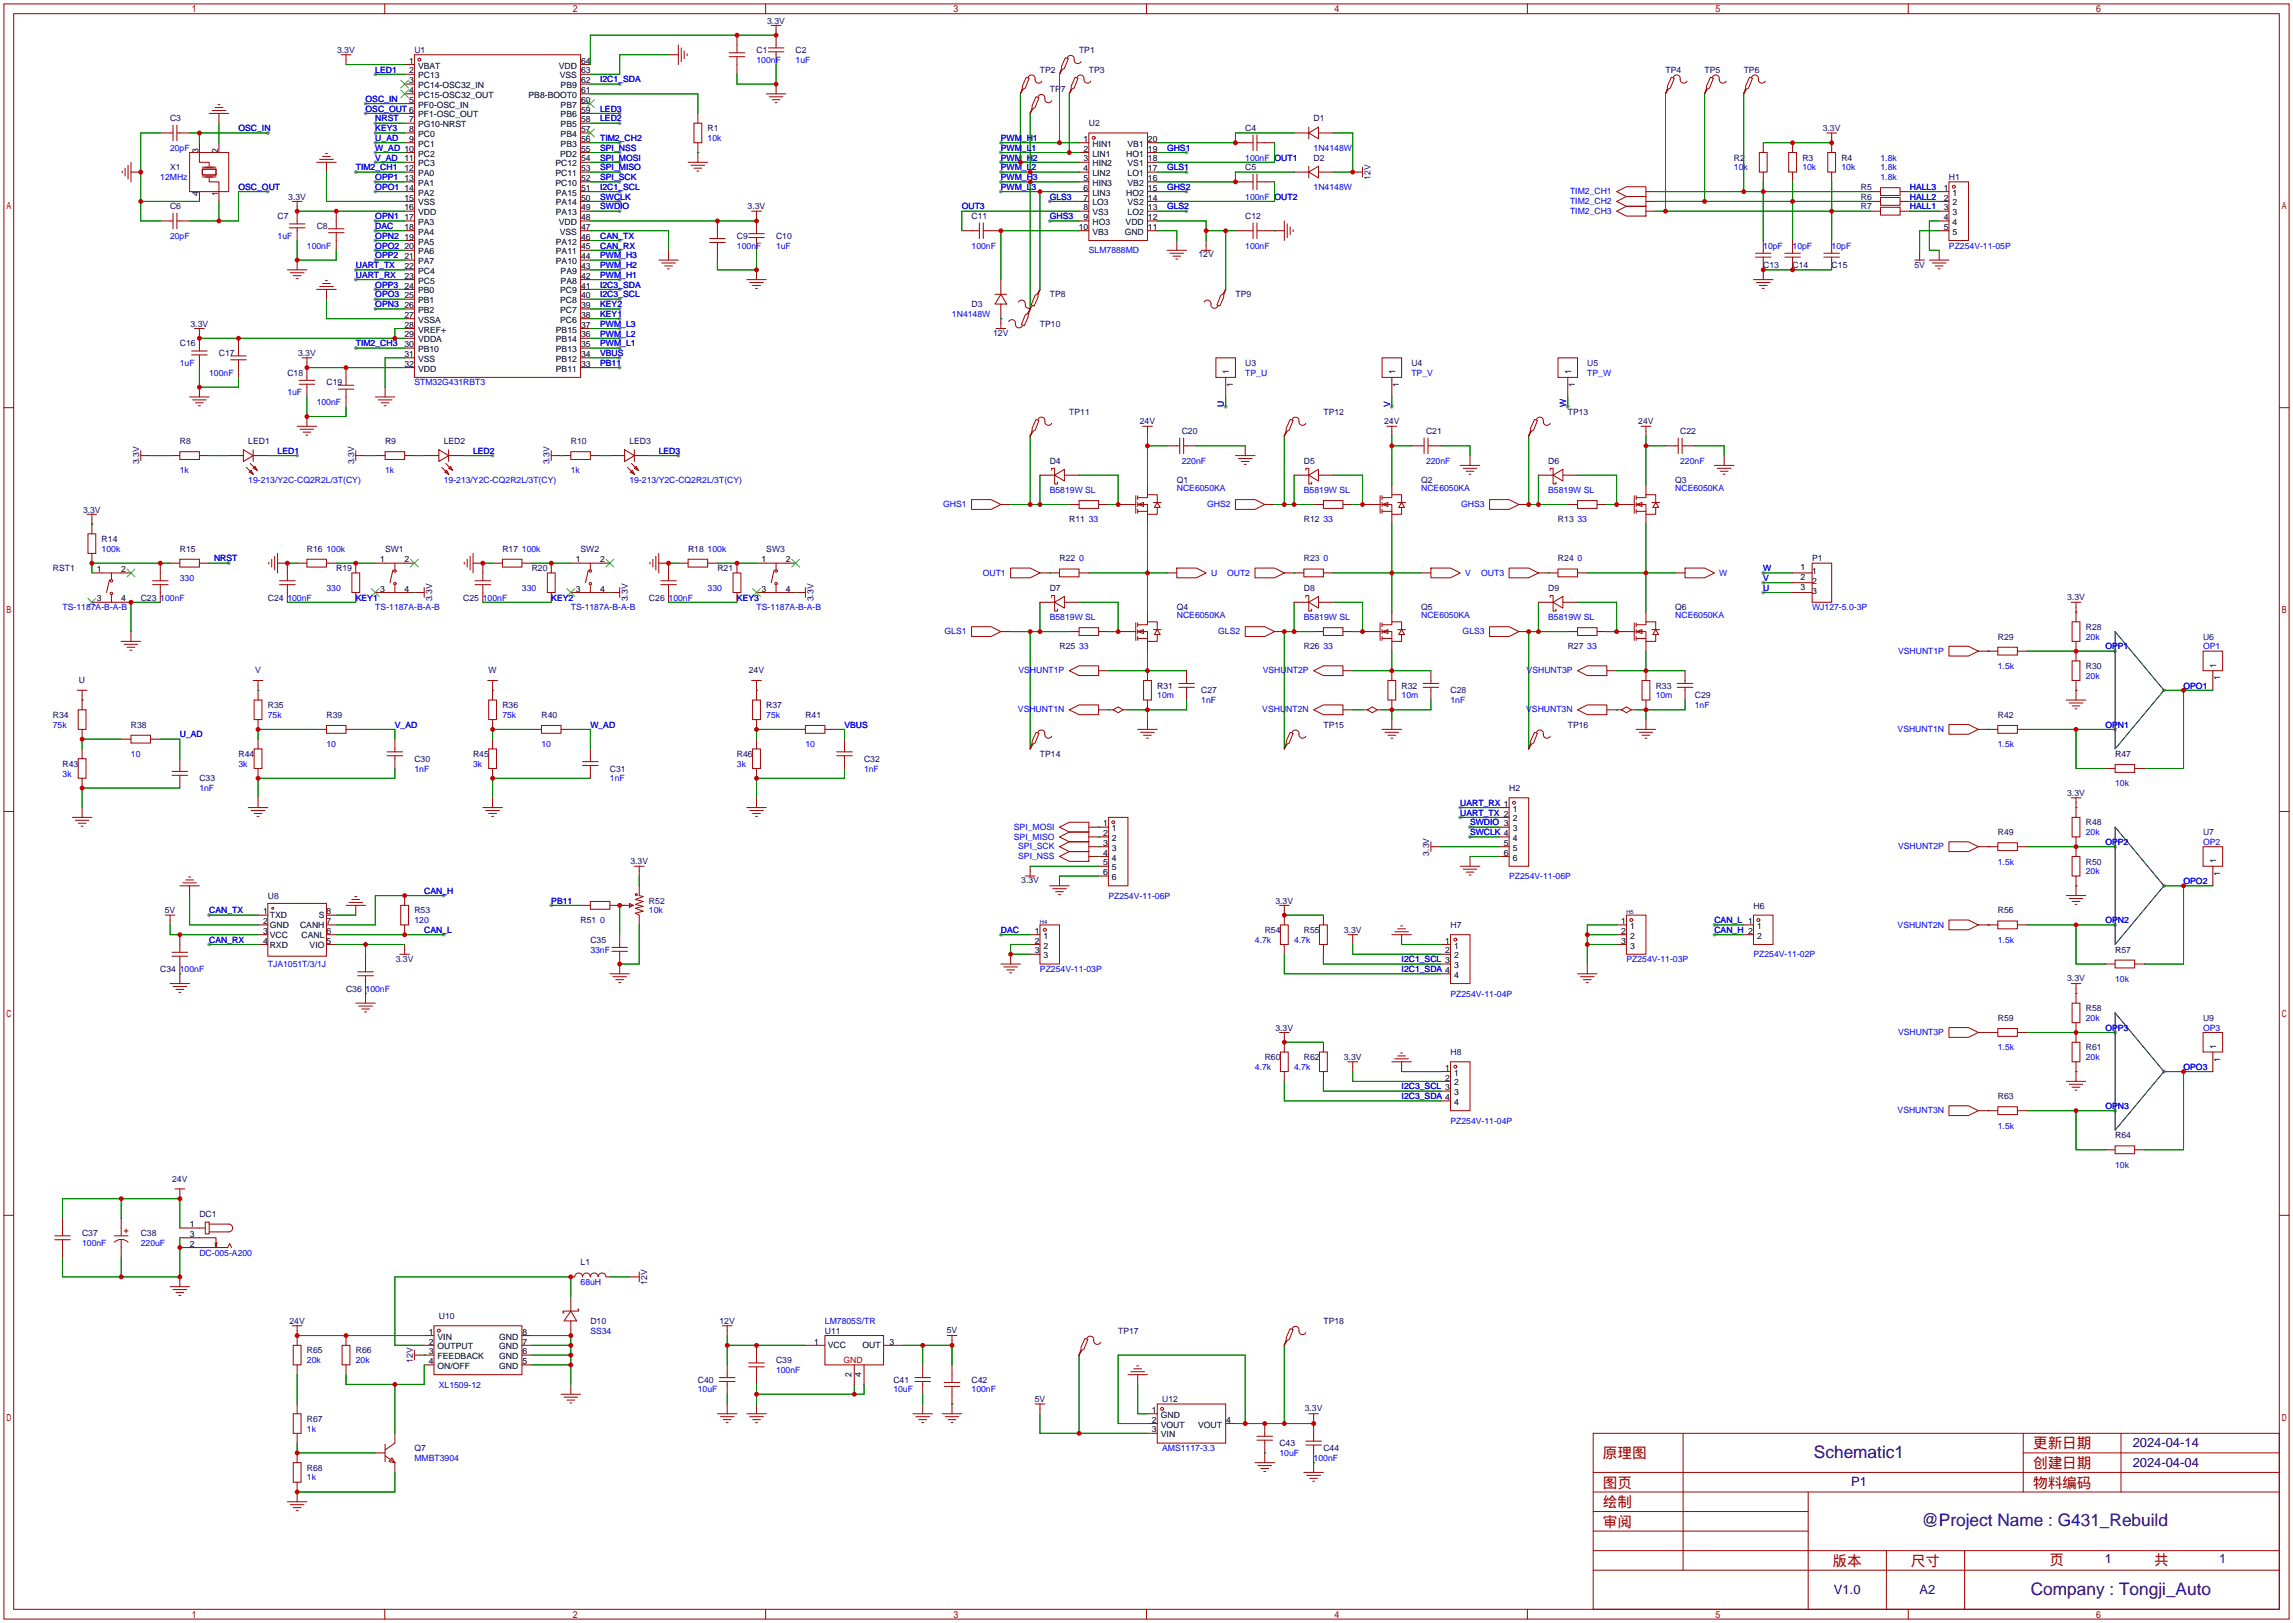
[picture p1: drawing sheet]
<svg xmlns="http://www.w3.org/2000/svg" width="596mm" height="422mm" viewBox="0 0 596 422" stroke-linecap="round" stroke-linejoin="round" font-family="sans-serif">
<defs><g id="words">
<g font-size="4.5" fill="#000080">
<text x="471.4" y="378.8">Schematic1</text>
<text x="499.3" y="396.6">@Project Name : G431_Rebuild</text>
<text x="527.8" y="414.3">Company : Tongji_Auto</text>
</g>
<g font-size="3.8" fill="#a00000">
<text x="528.3" y="376.3">更新日期</text>
<text x="416.6" y="378.8">原理图</text>
<text x="528.3" y="381.4">创建日期</text>
<text x="416.6" y="386.5">图页</text>
<text x="528.3" y="386.5">物料编码</text>
<text x="416.6" y="391.5">绘制</text>
<text x="416.6" y="396.6">审阅</text>
<text x="476.2" y="406.8">版本</text>
<text x="496.6" y="406.8">尺寸</text>
<text x="532.6" y="406.5">页</text>
<text x="559.8" y="406.5">共</text>
</g>
<g font-size="3.4" fill="#000080">
<text x="554.2" y="375.9">2024-04-14</text>
<text x="554.2" y="381">2024-04-04</text>
<text x="481.1" y="386.1">P1</text>
<text x="546.9" y="406.1">1</text>
<text x="576.7" y="406.1">1</text>
<text x="476.6" y="414">V1.0</text>
<text x="498.8" y="414">A2</text>
</g>
<g font-size="2.2" fill="#000080">
<text x="199.4" y="6.2">3.3V</text>
<text x="87.6" y="13.8">3.3V</text>
<text x="107.7" y="13.8">U1</text>
<text x="196.6" y="13.8">C1</text>
<text x="206.8" y="13.8">C2</text>
<text x="280.4" y="13.8">TP1</text>
<text x="270.3" y="18.9">TP2</text>
<text x="272.8" y="23.9">TP7</text>
<text x="283" y="18.9">TP3</text>
<text x="432.8" y="18.9">TP4</text>
<text x="443" y="18.9">TP5</text>
<text x="453.1" y="18.9">TP6</text>
<text x="44.2" y="31.6">C3</text>
<text x="183.9" y="34.1">R1</text>
<text x="283" y="32.8">U2</text>
<text x="323.6" y="34.1">C4</text>
<text x="341.4" y="31.6">D1</text>
<text x="473.7" y="33.9">3.3V</text>
<text x="341.4" y="41.7">D2</text>
<text x="450.6" y="41.7">R2</text>
<text x="468.4" y="41.7">R3</text>
<text x="478.5" y="41.7">R4</text>
<text x="44.2" y="44.3">X1</text>
<text x="323.6" y="44.3">C5</text>
<text x="356.2" y="46.7" transform="rotate(-90 356.2 46.7)">12V</text>
<text x="506.5" y="46.8">H1</text>
<text x="74.9" y="51.9">3.3V</text>
<text x="483.6" y="49.3">R5</text>
<text x="483.6" y="51.9">R6</text>
<text x="44.2" y="54.4">C6</text>
<text x="72.1" y="57">C7</text>
<text x="82.3" y="59.5">C8</text>
<text x="194.3" y="54.4">3.3V</text>
<text x="252.5" y="57">C11</text>
<text x="323.6" y="57">C12</text>
<text x="483.6" y="54.4">R7</text>
<text x="191.5" y="62">C9</text>
<text x="201.7" y="62">C10</text>
<text x="311.4" y="66.8">12V</text>
<text x="458.2" y="69.7">C13</text>
<text x="465.8" y="69.7">C14</text>
<text x="476" y="69.7">C15</text>
<text x="497.5" y="69.5">5V</text>
<text x="272.8" y="77.3">TP8</text>
<text x="321.1" y="77.3">TP9</text>
<text x="252.5" y="79.8">D3</text>
<text x="46.7" y="90">C16</text>
<text x="49.5" y="84.9">3.3V</text>
<text x="258.1" y="87.3">12V</text>
<text x="270.3" y="84.9">TP10</text>
<text x="56.9" y="92.5">C17</text>
<text x="77.5" y="92.5">3.3V</text>
<text x="323.6" y="95.1">U3</text>
<text x="366.8" y="95.1">U4</text>
<text x="412.5" y="95.1">U5</text>
<text x="74.7" y="97.6">C18</text>
<text x="84.8" y="100.1">C19</text>
<text x="277.9" y="107.8">TP11</text>
<text x="343.9" y="107.8">TP12</text>
<text x="407.4" y="107.8">TP13</text>
<text x="296.2" y="110.1">24V</text>
<text x="307.1" y="112.8">C20</text>
<text x="359.7" y="110.1">24V</text>
<text x="370.6" y="112.8">C21</text>
<text x="425.7" y="110.1">24V</text>
<text x="436.6" y="112.8">C22</text>
<text x="46.7" y="115.4">R8</text>
<text x="64.5" y="115.4">LED1</text>
<text x="100.1" y="115.4">R9</text>
<text x="115.3" y="115.4">LED2</text>
<text x="148.3" y="115.4">R10</text>
<text x="163.6" y="115.4">LED3</text>
<text x="36.1" y="120.7" transform="rotate(-90 36.1 120.7)">3.3V</text>
<text x="92" y="120.7" transform="rotate(-90 92 120.7)">3.3V</text>
<text x="142.8" y="120.7" transform="rotate(-90 142.8 120.7)">3.3V</text>
<text x="272.8" y="120.5">D4</text>
<text x="305.8" y="125.5">Q1</text>
<text x="338.8" y="120.5">D5</text>
<text x="369.3" y="125.5">Q2</text>
<text x="402.3" y="120.5">D6</text>
<text x="435.4" y="125.5">Q3</text>
<text x="21.6" y="133.2">3.3V</text>
<text x="277.9" y="135.7">R11</text>
<text x="338.8" y="135.7">R12</text>
<text x="404.9" y="135.7">R13</text>
<text x="26.4" y="140.8">R14</text>
<text x="46.7" y="143.3">R15</text>
<text x="79.8" y="143.3">R16</text>
<text x="100.1" y="143.3">SW1</text>
<text x="130.6" y="143.3">R17</text>
<text x="150.9" y="143.3">SW2</text>
<text x="178.8" y="143.3">R18</text>
<text x="199.1" y="143.3">SW3</text>
<text x="13.7" y="148.4">RST1</text>
<text x="87.4" y="148.4">R19</text>
<text x="138.2" y="148.4">R20</text>
<text x="186.4" y="148.4">R21</text>
<text x="275.3" y="145.9">R22</text>
<text x="338.8" y="145.9">R23</text>
<text x="404.9" y="145.9">R24</text>
<text x="470.9" y="145.9">P1</text>
<text x="272.8" y="153.5">D7</text>
<text x="338.8" y="153.5">D8</text>
<text x="402.3" y="153.5">D9</text>
<text x="537.2" y="155.9">3.3V</text>
<text x="36.6" y="156">C23</text>
<text x="69.6" y="156">C24</text>
<text x="112.3" y="156.2" transform="rotate(-90 112.3 156.2)">3.3V</text>
<text x="120.4" y="156">C25</text>
<text x="163.1" y="156.2" transform="rotate(-90 163.1 156.2)">3.3V</text>
<text x="168.7" y="156">C26</text>
<text x="211.4" y="156.2" transform="rotate(-90 211.4 156.2)">3.3V</text>
<text x="305.8" y="158.6">Q4</text>
<text x="369.3" y="158.6">Q5</text>
<text x="435.4" y="158.6">Q6</text>
<text x="519.2" y="166.2">R29</text>
<text x="542" y="163.6">R28</text>
<text x="572.5" y="166.2">U6</text>
<text x="275.3" y="168.7">R25</text>
<text x="338.8" y="168.7">R26</text>
<text x="407.4" y="168.7">R27</text>
<text x="542" y="173.8">R30</text>
<text x="20.5" y="177.5">U</text>
<text x="66.3" y="174.9">V</text>
<text x="127" y="174.9">W</text>
<text x="194.6" y="174.9">24V</text>
<text x="300.7" y="178.9">R31</text>
<text x="364.2" y="178.9">R32</text>
<text x="430.3" y="178.9">R33</text>
<text x="69.6" y="184">R35</text>
<text x="130.6" y="184">R36</text>
<text x="199.1" y="184">R37</text>
<text x="312.2" y="180.1">C27</text>
<text x="376.9" y="180.1">C28</text>
<text x="440.4" y="181.4">C29</text>
<text x="13.7" y="186.5">R34</text>
<text x="34" y="189">R38</text>
<text x="84.8" y="186.5">R39</text>
<text x="140.7" y="186.5">R40</text>
<text x="209.3" y="186.5">R41</text>
<text x="343.9" y="189">TP15</text>
<text x="407.4" y="189">TP16</text>
<text x="519.2" y="186.5">R42</text>
<text x="62" y="196.7">R44</text>
<text x="107.7" y="197.9">C30</text>
<text x="122.9" y="196.7">R45</text>
<text x="191.5" y="196.7">R46</text>
<text x="224.5" y="197.9">C32</text>
<text x="270.3" y="196.7">TP14</text>
<text x="549.7" y="196.7">R47</text>
<text x="16.3" y="199.2">R43</text>
<text x="51.8" y="203">C33</text>
<text x="158.5" y="200.5">C31</text>
<text x="392.2" y="205.5">H2</text>
<text x="537.2" y="206.7">3.3V</text>
<text x="542" y="214.4">R48</text>
<text x="519.2" y="217">R49</text>
<text x="572.5" y="217">U7</text>
<text x="163.8" y="224.4">3.3V</text>
<text x="371.4" y="222.3" transform="rotate(-90 371.4 222.3)">3.3V</text>
<text x="542" y="224.6">R50</text>
<text x="69.6" y="233.5">U8</text>
<text x="265.4" y="229.4">3.3V</text>
<text x="42.8" y="237.1">5V</text>
<text x="107.7" y="237.3">R53</text>
<text x="150.9" y="239.8">R51</text>
<text x="168.7" y="234.8">R52</text>
<text x="331.5" y="234.8">3.3V</text>
<text x="455.7" y="236">H6</text>
<text x="519.2" y="237.3">R56</text>
<text x="153.4" y="244.9">C35</text>
<text x="328.7" y="242.4">R54</text>
<text x="338.8" y="242.4">R55</text>
<text x="349.2" y="242.4">3.3V</text>
<text x="376.9" y="241.1">H7</text>
<text x="102.9" y="249.8">3.3V</text>
<text x="549.7" y="247.5">R57</text>
<text x="41.7" y="252.5">C34</text>
<text x="89.9" y="257.6">C36</text>
<text x="537.2" y="254.9">3.3V</text>
<text x="542" y="262.7">R58</text>
<text x="331.5" y="267.8">3.3V</text>
<text x="519.2" y="265.2">R59</text>
<text x="572.5" y="265.2">U9</text>
<text x="328.7" y="275.4">R60</text>
<text x="338.8" y="275.4">R62</text>
<text x="349.2" y="275.4">3.3V</text>
<text x="376.9" y="274.1">H8</text>
<text x="542" y="272.9">R61</text>
<text x="519.2" y="285.6">R63</text>
<text x="549.7" y="295.7">R64</text>
<text x="44.7" y="307">24V</text>
<text x="51.8" y="316">DC1</text>
<text x="21.3" y="321.1">C37</text>
<text x="36.6" y="321.1">C38</text>
<text x="150.9" y="328.7">L1</text>
<text x="168.2" y="333.7" transform="rotate(-90 168.2 333.7)">12V</text>
<text x="75.2" y="344">24V</text>
<text x="114" y="342.7">U10</text>
<text x="153.4" y="344">D10</text>
<text x="187" y="344">12V</text>
<text x="214.4" y="346.5">U11</text>
<text x="246" y="346.4">5V</text>
<text x="290.6" y="346.5">TP17</text>
<text x="343.9" y="344">TP18</text>
<text x="79.8" y="351.6">R65</text>
<text x="92.5" y="351.6">R66</text>
<text x="107.2" y="354" transform="rotate(-90 107.2 354)">12V</text>
<text x="181.4" y="359.2">C40</text>
<text x="201.7" y="354.1">C39</text>
<text x="232.2" y="359.2">C41</text>
<text x="252.5" y="359.2">C42</text>
<text x="268.9" y="364.1">5V</text>
<text x="302" y="364.3">U12</text>
<text x="79.8" y="369.4">R67</text>
<text x="339.1" y="366.7">3.3V</text>
<text x="107.7" y="377">Q7</text>
<text x="332.5" y="375.7">C43</text>
<text x="343.9" y="377">C44</text>
<text x="79.8" y="382.1">R68</text>
</g>
<g font-size="2.2">
<text x="106.3" y="16.5">1</text>
<text x="108.6" y="17.8">VBAT</text>
<text x="145.2" y="17.8">VDD</text>
<text x="151" y="16.5">64</text>
<text x="106.3" y="21.6">3</text>
<text x="106.3" y="19.1">2</text>
<text x="108.6" y="22.9">PC14-OSC32_IN</text>
<text x="108.6" y="20.4">PC13</text>
<text x="145.5" y="20.4">VSS</text>
<text x="145.7" y="22.9">PB9</text>
<text x="151" y="19.1">63</text>
<text x="151" y="21.6">62</text>
<text x="106.3" y="26.7">5</text>
<text x="106.3" y="24.2">4</text>
<text x="108.6" y="28">PF0-OSC_IN</text>
<text x="108.6" y="25.4">PC15-OSC32_OUT</text>
<text x="137.4" y="25.4">PB8-BOOT0</text>
<text x="145.7" y="28">PB7</text>
<text x="151" y="24.2">61</text>
<text x="151" y="26.7">60</text>
<text x="151" y="29.2">59</text>
<text x="106.3" y="34.3">8</text>
<text x="106.3" y="31.8">7</text>
<text x="108.6" y="35.6">PC0</text>
<text x="108.6" y="33.1">PG10-NRST</text>
<text x="108.6" y="30.5">PF1-OSC_OUT</text>
<text x="145.7" y="30.5">PB6</text>
<text x="145.7" y="33.1">PB5</text>
<text x="145.7" y="35.6">PB4</text>
<text x="151" y="31.8">58</text>
<text x="151" y="34.3">57</text>
<text x="51.6" y="39.6" transform="rotate(-90 51.6 39.6)">3</text>
<text x="56.7" y="39.6" transform="rotate(-90 56.7 39.6)">2</text>
<text x="105.1" y="41.9">11</text>
<text x="106.3" y="36.9">9</text>
<text x="108.6" y="40.7">PC2</text>
<text x="108.6" y="38.1">PC1</text>
<text x="145.6" y="40.7">PD2</text>
<text x="145.7" y="38.1">PB3</text>
<text x="151" y="36.9">56</text>
<text x="151" y="39.4">55</text>
<text x="151" y="41.9">54</text>
<text x="281.6" y="36.9">1</text>
<text x="281.6" y="39.4">2</text>
<text x="281.6" y="41.9">3</text>
<text x="283.9" y="38.1">HIN1</text>
<text x="283.9" y="40.7">LIN1</text>
<text x="292.6" y="40.7">HO1</text>
<text x="293" y="38.1">VB1</text>
<text x="298.3" y="41.9">18</text>
<text x="298.3" y="39.4">19</text>
<text x="298.3" y="36.9">20</text>
<text x="105.1" y="47">13</text>
<text x="105.1" y="44.5">12</text>
<text x="108.6" y="45.8">PA0</text>
<text x="108.6" y="43.2">PC3</text>
<text x="144.3" y="43.2">PC12</text>
<text x="144.3" y="45.8">PC11</text>
<text x="151" y="44.5">53</text>
<text x="151" y="47">52</text>
<text x="281.6" y="44.5">4</text>
<text x="281.6" y="47">5</text>
<text x="283.9" y="43.2">HIN2</text>
<text x="283.9" y="45.8">LIN2</text>
<text x="293" y="45.8">LO1</text>
<text x="293" y="43.2">VS1</text>
<text x="298.3" y="47">16</text>
<text x="298.3" y="44.5">17</text>
<text x="51.6" y="51" transform="rotate(-90 51.6 51)">4</text>
<text x="56.7" y="51" transform="rotate(-90 56.7 51)">1</text>
<text x="105.1" y="52.1">15</text>
<text x="105.1" y="49.6">14</text>
<text x="108.6" y="53.4">VSS</text>
<text x="108.6" y="50.8">PA2</text>
<text x="108.6" y="48.3">PA1</text>
<text x="144.3" y="48.3">PC10</text>
<text x="144.5" y="50.8">PA15</text>
<text x="144.5" y="53.4">PA14</text>
<text x="151" y="49.6">51</text>
<text x="151" y="52.1">50</text>
<text x="281.6" y="49.6">6</text>
<text x="281.6" y="52.1">7</text>
<text x="283.9" y="48.3">HIN3</text>
<text x="283.9" y="50.8">LIN3</text>
<text x="283.9" y="53.4">LO3</text>
<text x="292.6" y="50.8">HO2</text>
<text x="293" y="53.4">VS2</text>
<text x="293" y="48.3">VB2</text>
<text x="298.3" y="52.1">14</text>
<text x="298.3" y="49.6">15</text>
<text x="505.1" y="49.6">1</text>
<text x="505.1" y="52.1">2</text>
<text x="507.4" y="50.8">1</text>
<text x="507.4" y="53.4">2</text>
<text x="105.1" y="59.7">18</text>
<text x="105.1" y="57.2">17</text>
<text x="105.1" y="54.6">16</text>
<text x="108.6" y="58.5">PA3</text>
<text x="108.6" y="55.9">VDD</text>
<text x="144.5" y="55.9">PA13</text>
<text x="145.2" y="58.5">VDD</text>
<text x="151" y="54.6">49</text>
<text x="151" y="57.2">48</text>
<text x="151" y="59.7">47</text>
<text x="280.3" y="59.7">10</text>
<text x="281.6" y="54.6">8</text>
<text x="281.6" y="57.2">9</text>
<text x="283.9" y="55.9">VS3</text>
<text x="283.9" y="58.5">HO3</text>
<text x="292.5" y="58.5">VDD</text>
<text x="293" y="55.9">LO2</text>
<text x="298.3" y="59.7">11</text>
<text x="298.3" y="57.2">12</text>
<text x="298.3" y="54.6">13</text>
<text x="505.1" y="54.6">3</text>
<text x="505.1" y="57.2">4</text>
<text x="505.1" y="59.7">5</text>
<text x="507.4" y="55.9">3</text>
<text x="507.4" y="58.5">4</text>
<text x="105.1" y="64.8">20</text>
<text x="105.1" y="62.3">19</text>
<text x="108.6" y="63.5">PA5</text>
<text x="108.6" y="61">PA4</text>
<text x="144.5" y="63.5">PA12</text>
<text x="145.5" y="61">VSS</text>
<text x="151" y="62.3">46</text>
<text x="151" y="64.8">45</text>
<text x="283.9" y="61">VB3</text>
<text x="292.3" y="61">GND</text>
<text x="507.4" y="61">5</text>
<text x="105.1" y="69.9">22</text>
<text x="105.1" y="67.3">21</text>
<text x="108.6" y="71.2">PC4</text>
<text x="108.6" y="68.6">PA7</text>
<text x="108.6" y="66.1">PA6</text>
<text x="144.5" y="66.1">PA11</text>
<text x="144.5" y="68.6">PA10</text>
<text x="145.7" y="71.2">PA9</text>
<text x="151" y="67.3">44</text>
<text x="151" y="69.9">43</text>
<text x="105.1" y="77.5">25</text>
<text x="105.1" y="75">24</text>
<text x="105.1" y="72.4">23</text>
<text x="108.6" y="76.2">PB0</text>
<text x="108.6" y="73.7">PC5</text>
<text x="145.6" y="76.2">PC9</text>
<text x="145.7" y="73.7">PA8</text>
<text x="151" y="72.4">42</text>
<text x="151" y="75">41</text>
<text x="151" y="77.5">40</text>
<text x="105.1" y="82.6">27</text>
<text x="105.1" y="80">26</text>
<text x="108.6" y="83.9">VSSA</text>
<text x="108.6" y="81.3">PB2</text>
<text x="108.6" y="78.8">PB1</text>
<text x="145.6" y="78.8">PC8</text>
<text x="145.6" y="81.3">PC7</text>
<text x="145.6" y="83.9">PC6</text>
<text x="151" y="80">39</text>
<text x="151" y="82.6">38</text>
<text x="105.1" y="87.7">29</text>
<text x="105.1" y="85.1">28</text>
<text x="108.6" y="88.9">VDDA</text>
<text x="108.6" y="86.4">VREF+</text>
<text x="144.5" y="86.4">PB15</text>
<text x="144.5" y="88.9">PB14</text>
<text x="151" y="85.1">37</text>
<text x="151" y="87.7">36</text>
<text x="105.1" y="95.3">32</text>
<text x="105.1" y="92.7">31</text>
<text x="105.1" y="90.2">30</text>
<text x="108.6" y="94">VSS</text>
<text x="108.6" y="91.5">PB10</text>
<text x="144.5" y="91.5">PB13</text>
<text x="144.5" y="94">PB12</text>
<text x="151" y="90.2">35</text>
<text x="151" y="92.7">34</text>
<text x="151" y="95.3">33</text>
<text x="108.6" y="96.6">VDD</text>
<text x="144.5" y="96.6">PB11</text>
<text x="319.4" y="97.2" transform="rotate(-90 319.4 97.2)">1</text>
<text x="320.4" y="100.6" transform="rotate(-90 320.4 100.6)">1</text>
<text x="362.5" y="97.2" transform="rotate(-90 362.5 97.2)">1</text>
<text x="363.6" y="100.6" transform="rotate(-90 363.6 100.6)">1</text>
<text x="408.3" y="97.2" transform="rotate(-90 408.3 97.2)">1</text>
<text x="409.3" y="100.6" transform="rotate(-90 409.3 100.6)">1</text>
<text x="25.2" y="148.6">1</text>
<text x="31.5" y="148.6">2</text>
<text x="98.8" y="146.1">1</text>
<text x="105.2" y="146.1">2</text>
<text x="149.6" y="146.1">1</text>
<text x="156" y="146.1">2</text>
<text x="197.9" y="146.1">1</text>
<text x="204.2" y="146.1">2</text>
<text x="467.9" y="148.1">1</text>
<text x="470.9" y="149.2">1</text>
<text x="98.8" y="153.7">3</text>
<text x="105.2" y="153.7">4</text>
<text x="149.6" y="153.7">3</text>
<text x="156" y="153.7">4</text>
<text x="197.9" y="153.7">3</text>
<text x="204.2" y="153.7">4</text>
<text x="467.9" y="150.7">2</text>
<text x="467.9" y="153.2">3</text>
<text x="470.9" y="151.7">2</text>
<text x="470.9" y="154.2">3</text>
<text x="25.2" y="156.2">3</text>
<text x="31.5" y="156.2">4</text>
<text x="575.9" y="173.4" transform="rotate(-90 575.9 173.4)">1</text>
<text x="576.9" y="176.8" transform="rotate(-90 576.9 176.8)">1</text>
<text x="286.7" y="214.7">1</text>
<text x="289" y="215.9">1</text>
<text x="393.1" y="210.9">1</text>
<text x="393.1" y="213.4">2</text>
<text x="393.1" y="215.9">3</text>
<text x="286.7" y="217.2">2</text>
<text x="286.7" y="219.7">3</text>
<text x="289" y="218.5">2</text>
<text x="289" y="221">3</text>
<text x="390.8" y="219.7">5</text>
<text x="393.1" y="218.5">4</text>
<text x="393.1" y="221">5</text>
<text x="286.7" y="222.3">4</text>
<text x="286.7" y="224.8">5</text>
<text x="286.7" y="227.4">6</text>
<text x="289" y="223.6">4</text>
<text x="289" y="226.1">5</text>
<text x="390.8" y="222.3">6</text>
<text x="393.1" y="223.6">6</text>
<text x="575.9" y="224.2" transform="rotate(-90 575.9 224.2)">1</text>
<text x="576.9" y="227.6" transform="rotate(-90 576.9 227.6)">1</text>
<text x="289" y="228.6">6</text>
<text x="68.4" y="237.5">1</text>
<text x="70.1" y="238.5">TXD</text>
<text x="82.8" y="238.5">S</text>
<text x="84.8" y="237.5">8</text>
<text x="68.4" y="240.1">2</text>
<text x="68.4" y="242.6">3</text>
<text x="68.4" y="245.1">4</text>
<text x="70.1" y="241.1">GND</text>
<text x="70.1" y="243.6">VCC</text>
<text x="78" y="241.1">CANH</text>
<text x="78.4" y="243.6">CANL</text>
<text x="84.8" y="245.1">5</text>
<text x="84.8" y="242.6">6</text>
<text x="84.8" y="240.1">7</text>
<text x="268.9" y="242.6">1</text>
<text x="268.9" y="245.1">2</text>
<text x="271.2" y="243.9">1</text>
<text x="375.6" y="245.1">1</text>
<text x="421.3" y="240.1">1</text>
<text x="421.3" y="242.6">2</text>
<text x="421.3" y="245.1">3</text>
<text x="423.6" y="241.3">1</text>
<text x="423.6" y="243.9">2</text>
<text x="456.6" y="241.3">1</text>
<text x="456.6" y="243.9">2</text>
<text x="70.1" y="246.2">RXD</text>
<text x="80.5" y="246.2">VIO</text>
<text x="268.9" y="247.7">3</text>
<text x="271.2" y="246.4">2</text>
<text x="271.2" y="249">3</text>
<text x="375.6" y="247.7">2</text>
<text x="377.9" y="246.4">1</text>
<text x="377.9" y="249">2</text>
<text x="377.9" y="251.5">3</text>
<text x="423.6" y="246.4">3</text>
<text x="377.9" y="254">4</text>
<text x="575.9" y="272.5" transform="rotate(-90 575.9 272.5)">1</text>
<text x="576.9" y="275.8" transform="rotate(-90 576.9 275.8)">1</text>
<text x="375.6" y="278.2">1</text>
<text x="375.6" y="280.7">2</text>
<text x="377.9" y="279.4">1</text>
<text x="377.9" y="282">2</text>
<text x="377.9" y="284.5">3</text>
<text x="377.9" y="287.1">4</text>
<text x="49.3" y="321.3">3</text>
<text x="49.3" y="323.9">2</text>
<text x="49.3" y="318.8">1</text>
<text x="111.4" y="346.7">1</text>
<text x="135.8" y="346.7">8</text>
<text x="111.4" y="349.3">2</text>
<text x="111.4" y="351.8">3</text>
<text x="113.7" y="348">VIN</text>
<text x="113.7" y="350.6">OUTPUT</text>
<text x="113.7" y="353.1">FEEDBACK</text>
<text x="129.7" y="353.1">GND</text>
<text x="129.7" y="350.6">GND</text>
<text x="129.7" y="348">GND</text>
<text x="135.8" y="351.8">6</text>
<text x="135.8" y="349.3">7</text>
<text x="211.6" y="349.3">1</text>
<text x="215.1" y="350.3">VCC</text>
<text x="224.1" y="350.3">OUT</text>
<text x="231.1" y="349.3">3</text>
<text x="111.4" y="354.4">4</text>
<text x="113.7" y="355.6">ON/OFF</text>
<text x="129.7" y="355.6">GND</text>
<text x="135.8" y="354.4">5</text>
<text x="221.3" y="357.8" transform="rotate(-90 221.3 357.8)">2</text>
<text x="223.8" y="357.8" transform="rotate(-90 223.8 357.8)">4</text>
<text x="299.4" y="367.1">1</text>
<text x="299.4" y="369.6">2</text>
<text x="301.7" y="368.3">GND</text>
<text x="301.7" y="370.9">VOUT</text>
<text x="311.4" y="370.9">VOUT</text>
<text x="318.6" y="369.6">4</text>
<text x="299.4" y="372.1">3</text>
<text x="301.7" y="373.4">VIN</text>
</g>
<g font-size="2.2" fill="#00f">
<text x="196.6" y="16.3">100nF</text>
<text x="206.8" y="16.3">1uF</text>
<text x="97.5" y="18.9">LED1</text>
<text x="156" y="21.4">I2C1_SDA</text>
<text x="95" y="26.5">OSC_IN</text>
<text x="95" y="29">OSC_OUT 6</text>
<text x="156" y="29">LED3</text>
<text x="62" y="34.1">OSC_IN</text>
<text x="97.5" y="31.6">NRST</text>
<text x="97.5" y="34.1">KEY3</text>
<text x="156" y="31.6">LED2</text>
<text x="44.2" y="39.2">20pF</text>
<text x="97.5" y="36.6">U_AD</text>
<text x="97.5" y="39.2">W_AD 10</text>
<text x="97.5" y="41.7">V_AD</text>
<text x="156" y="36.6">TIM2_CH2</text>
<text x="156" y="41.7">SPI_MOSI</text>
<text x="156" y="39.2">SPI_NSS</text>
<text x="183.9" y="36.6">10k</text>
<text x="260.1" y="41.7">PWM_H2</text>
<text x="260.1" y="39.2">PWM_L1</text>
<text x="260.1" y="36.6">PWM_H1</text>
<text x="303.3" y="39.2">GHS1</text>
<text x="323.6" y="41.7">100nF</text>
<text x="331.2" y="41.7">OUT1</text>
<text x="341.4" y="39.2">1N4148W</text>
<text x="488.7" y="41.7">1.8k</text>
<text x="41.7" y="46.8">12MHz</text>
<text x="92.5" y="44.3">TIM2_CH1</text>
<text x="97.5" y="46.8">OPP1</text>
<text x="156" y="46.8">SPI_SCK</text>
<text x="156" y="44.3">SPI_MISO</text>
<text x="260.1" y="44.3">PWM_L2</text>
<text x="260.1" y="46.8">PWM_H3</text>
<text x="303.3" y="44.3">GLS1</text>
<text x="450.6" y="44.3">10k</text>
<text x="468.4" y="44.3">10k</text>
<text x="478.5" y="44.3">10k</text>
<text x="488.7" y="44.3">1.8k</text>
<text x="488.7" y="46.8">1.8k</text>
<text x="62" y="49.3">OSC_OUT</text>
<text x="97.5" y="49.3">OPO1</text>
<text x="156" y="49.3">I2C1_SCL</text>
<text x="156" y="51.9">SWCLK</text>
<text x="260.1" y="49.3">PWM_L3</text>
<text x="272.8" y="51.9">GLS3</text>
<text x="303.3" y="49.3">GHS2</text>
<text x="323.6" y="51.9">100nF</text>
<text x="331.2" y="51.9">OUT2</text>
<text x="341.4" y="49.3">1N4148W</text>
<text x="408" y="50.5">TIM2_CH1</text>
<text x="408" y="53">TIM2_CH2</text>
<text x="496.3" y="49.3">HALL3</text>
<text x="496.3" y="51.9">HALL2</text>
<text x="97.5" y="57">OPN1</text>
<text x="97.5" y="59.5">DAC</text>
<text x="156" y="54.4">SWDIO</text>
<text x="249.9" y="54.4">OUT3</text>
<text x="272.8" y="57">GHS3</text>
<text x="303.3" y="54.4">GLS2</text>
<text x="408" y="55.5">TIM2_CH3</text>
<text x="496.3" y="54.4">HALL1</text>
<text x="44.2" y="62">20pF</text>
<text x="72.1" y="62">1uF</text>
<text x="79.8" y="64.6">100nF</text>
<text x="97.5" y="64.6">OPO2</text>
<text x="97.5" y="62">OPN2</text>
<text x="156" y="62">CAN_TX</text>
<text x="156" y="64.6">CAN_RX</text>
<text x="191.5" y="64.6">100nF</text>
<text x="201.7" y="64.6">1uF</text>
<text x="252.5" y="64.6">100nF</text>
<text x="283" y="65.8">SLM7888MD</text>
<text x="323.6" y="64.6">100nF</text>
<text x="458.2" y="64.6">10pF</text>
<text x="465.8" y="64.6">10pF</text>
<text x="476" y="64.6">10pF</text>
<text x="506.5" y="64.6">PZ254V-11-05P</text>
<text x="92.5" y="69.7">UART_TX</text>
<text x="97.5" y="67.1">OPP2</text>
<text x="156" y="69.7">PWM_H2</text>
<text x="156" y="67.1">PWM_H3</text>
<text x="92.5" y="72.2">UART_RX</text>
<text x="97.5" y="77.3">OPO3</text>
<text x="97.5" y="74.7">OPP3</text>
<text x="156" y="72.2">PWM_H1</text>
<text x="156" y="77.3">I2C3_SCL</text>
<text x="156" y="74.7">I2C3_SDA</text>
<text x="97.5" y="79.8">OPN3</text>
<text x="156" y="82.4">KEY1</text>
<text x="156" y="79.8">KEY2</text>
<text x="247.4" y="82.4">1N4148W</text>
<text x="92.5" y="90">TIM2_CH3</text>
<text x="156" y="90">PWM_L1</text>
<text x="156" y="87.4">PWM_L2</text>
<text x="156" y="84.9">PWM_L3</text>
<text x="46.7" y="95.1">1uF</text>
<text x="156" y="92.5">VBUS</text>
<text x="156" y="95.1">PB11</text>
<text x="54.4" y="97.6">100nF</text>
<text x="107.7" y="100.1">STM32G431RBT3</text>
<text x="323.6" y="97.6">TP_U</text>
<text x="366.8" y="97.6">TP_V</text>
<text x="412.5" y="97.6">TP_W</text>
<text x="74.7" y="102.7">1uF</text>
<text x="82.3" y="105.2">100nF</text>
<text x="318.1" y="105.7" transform="rotate(-90 318.1 105.7)">U</text>
<text x="361.2" y="105.7" transform="rotate(-90 361.2 105.7)">V</text>
<text x="407" y="105.7" transform="rotate(-90 407 105.7)">W</text>
<text x="72.1" y="117.9">LED1</text>
<text x="122.9" y="117.9">LED2</text>
<text x="171.2" y="117.9">LED3</text>
<text x="46.7" y="123">1k</text>
<text x="64.5" y="125.5">19-213/Y2C-CQ2R2L/3T(CY)</text>
<text x="100.1" y="123">1k</text>
<text x="115.3" y="125.5">19-213/Y2C-CQ2R2L/3T(CY)</text>
<text x="148.3" y="123">1k</text>
<text x="163.6" y="125.5">19-213/Y2C-CQ2R2L/3T(CY)</text>
<text x="307.1" y="120.5">220nF</text>
<text x="370.6" y="120.5">220nF</text>
<text x="436.6" y="120.5">220nF</text>
<text x="245.1" y="131.7">GHS1</text>
<text x="272.8" y="128.1">B5819W SL</text>
<text x="305.8" y="127.6">NCE6050KA</text>
<text x="313.7" y="131.7">GHS2</text>
<text x="338.8" y="128.1">B5819W SL</text>
<text x="369.3" y="127.6">NCE6050KA</text>
<text x="379.7" y="131.7">GHS3</text>
<text x="402.3" y="128.1">B5819W SL</text>
<text x="435.4" y="127.6">NCE6050KA</text>
<text x="283" y="135.7">33</text>
<text x="343.9" y="135.7">33</text>
<text x="410" y="135.7">33</text>
<text x="26.4" y="143.3">100k</text>
<text x="84.8" y="143.3">100k</text>
<text x="135.6" y="143.3">100k</text>
<text x="183.9" y="143.3">100k</text>
<text x="55.6" y="145.9">NRST</text>
<text x="255.4" y="149.5">OUT1</text>
<text x="280.4" y="145.9">0</text>
<text x="314.7" y="149.5">U</text>
<text x="318.9" y="149.5">OUT2</text>
<text x="343.9" y="145.9">0</text>
<text x="380.7" y="149.5">V</text>
<text x="384.9" y="149.5">OUT3</text>
<text x="410" y="145.9">0</text>
<text x="446.8" y="149.5">W</text>
<text x="458.2" y="148.4">W</text>
<text x="46.7" y="150.9">330</text>
<text x="84.8" y="153.5">330</text>
<text x="135.6" y="153.5">330</text>
<text x="183.9" y="153.5">330</text>
<text x="458.2" y="150.9">V</text>
<text x="458.2" y="153.5">U</text>
<text x="16.3" y="158.6">TS-1187A-B-A-B</text>
<text x="41.7" y="156">100nF</text>
<text x="74.7" y="156">100nF</text>
<text x="92.5" y="156">KEY1</text>
<text x="97.5" y="158.6">TS-1187A-B-A-B</text>
<text x="125.5" y="156">100nF</text>
<text x="143.3" y="156">KEY2</text>
<text x="148.3" y="158.6">TS-1187A-B-A-B</text>
<text x="173.7" y="156">100nF</text>
<text x="191.5" y="156">KEY3</text>
<text x="196.6" y="158.6">TS-1187A-B-A-B</text>
<text x="272.8" y="161.1">B5819W SL</text>
<text x="305.8" y="160.6">NCE6050KA</text>
<text x="338.8" y="161.1">B5819W SL</text>
<text x="369.3" y="160.6">NCE6050KA</text>
<text x="402.3" y="161.1">B5819W SL</text>
<text x="435.4" y="160.6">NCE6050KA</text>
<text x="470.9" y="158.6">WJ127-5.0-3P</text>
<text x="245.5" y="164.8">GLS1</text>
<text x="316.6" y="164.8">GLS2</text>
<text x="380.1" y="164.8">GLS3</text>
<text x="542" y="166.2">20k</text>
<text x="280.4" y="168.7">33</text>
<text x="343.9" y="168.7">33</text>
<text x="412.5" y="168.7">33</text>
<text x="493.3" y="169.8">VSHUNT1P</text>
<text x="519.2" y="173.8">1.5k</text>
<text x="547.1" y="168.7">OPP1</text>
<text x="572.5" y="168.7">OP1</text>
<text x="264.7" y="174.9">VSHUNT1P</text>
<text x="328.2" y="174.9">VSHUNT2P</text>
<text x="396.7" y="174.9">VSHUNT3P</text>
<text x="542" y="176.3">20k</text>
<text x="567.4" y="178.9">OPO1</text>
<text x="264.5" y="185.1">VSHUNT1N</text>
<text x="300.7" y="181.4">10m</text>
<text x="312.2" y="182.7">1nF</text>
<text x="328" y="185.1">VSHUNT2N</text>
<text x="364.2" y="181.4">10m</text>
<text x="376.9" y="182.7">1nF</text>
<text x="396.6" y="185.1">VSHUNT3N</text>
<text x="430.3" y="181.4">10m</text>
<text x="440.4" y="184">1nF</text>
<text x="13.7" y="189">75k</text>
<text x="46.7" y="191.6">U_AD</text>
<text x="69.6" y="186.5">75k</text>
<text x="102.6" y="189">V_AD</text>
<text x="130.6" y="186.5">75k</text>
<text x="153.4" y="189">W_AD</text>
<text x="199.1" y="186.5">75k</text>
<text x="219.5" y="189">VBUS</text>
<text x="493.1" y="190.2">VSHUNT1N</text>
<text x="547.1" y="189">OPN1</text>
<text x="34" y="196.7">10</text>
<text x="84.8" y="194.1">10</text>
<text x="140.7" y="194.1">10</text>
<text x="209.3" y="194.1">10</text>
<text x="519.2" y="194.1">1.5k</text>
<text x="16.3" y="201.7">3k</text>
<text x="62" y="199.2">3k</text>
<text x="107.7" y="200.5">1nF</text>
<text x="122.9" y="199.2">3k</text>
<text x="158.5" y="203">1nF</text>
<text x="191.5" y="199.2">3k</text>
<text x="224.5" y="200.5">1nF</text>
<text x="51.8" y="205.5">1nF</text>
<text x="379.5" y="209.4">UART_RX 1</text>
<text x="549.7" y="204.3">10k</text>
<text x="263.5" y="215.6">SPI_MOSI</text>
<text x="379.5" y="211.9">UART_TX 2</text>
<text x="382" y="214.4">SWDIO 3</text>
<text x="263.5" y="218.1">SPI_MISO</text>
<text x="264.6" y="220.6">SPI_SCK</text>
<text x="382" y="217">SWCLK 4</text>
<text x="493.3" y="220.6">VSHUNT2P</text>
<text x="542" y="217">20k</text>
<text x="547.1" y="219.5">OPP2</text>
<text x="572.5" y="219.5">OP2</text>
<text x="264.6" y="223.2">SPI_NSS</text>
<text x="519.2" y="224.6">1.5k</text>
<text x="542" y="227.1">20k</text>
<text x="110.2" y="232.2">CAN_H</text>
<text x="288" y="233.5">PZ254V-11-06P</text>
<text x="392.2" y="228.4">PZ254V-11-06P</text>
<text x="567.4" y="229.7">OPO2</text>
<text x="54.4" y="237.3">CAN_TX</text>
<text x="107.7" y="239.8">120</text>
<text x="143.3" y="234.8">PB11</text>
<text x="156" y="239.8">0</text>
<text x="168.7" y="237.3">10k</text>
<text x="445.5" y="239.8">CAN_L 1</text>
<text x="547.1" y="239.8">OPN2</text>
<text x="54.4" y="244.9">CAN_RX</text>
<text x="110.2" y="242.4">CAN_L</text>
<text x="260.1" y="242.4">DAC</text>
<text x="326.1" y="244.9">4.7k</text>
<text x="336.3" y="244.9">4.7k</text>
<text x="445.5" y="242.4">CAN_H 2</text>
<text x="493.1" y="241">VSHUNT2N</text>
<text x="519.2" y="244.9">1.5k</text>
<text x="69.6" y="251.3">TJA1051T/3/1J</text>
<text x="153.4" y="247.5">33nF</text>
<text x="364.2" y="250">I2C1_SCL 3</text>
<text x="422.7" y="250">PZ254V-11-03P</text>
<text x="455.7" y="248.7">PZ254V-11-02P</text>
<text x="46.7" y="252.5">100nF</text>
<text x="95" y="257.6">100nF</text>
<text x="270.3" y="252.5">PZ254V-11-03P</text>
<text x="364.2" y="252.5">I2C1_SDA 4</text>
<text x="549.7" y="255.1">10k</text>
<text x="376.9" y="258.9">PZ254V-11-04P</text>
<text x="493.3" y="268.9">VSHUNT3P</text>
<text x="542" y="265.2">20k</text>
<text x="547.1" y="267.8">OPP3</text>
<text x="572.5" y="267.8">OP3</text>
<text x="519.2" y="272.9">1.5k</text>
<text x="542" y="275.4">20k</text>
<text x="326.1" y="277.9">4.7k</text>
<text x="336.3" y="277.9">4.7k</text>
<text x="567.4" y="277.9">OPO3</text>
<text x="364.2" y="283">I2C3_SCL 3</text>
<text x="364.2" y="285.6">I2C3_SDA 4</text>
<text x="376.9" y="291.9">PZ254V-11-04P</text>
<text x="493.1" y="289.2">VSHUNT3N</text>
<text x="519.2" y="293.2">1.5k</text>
<text x="547.1" y="288.1">OPN3</text>
<text x="549.7" y="303.3">10k</text>
<text x="21.3" y="323.7">100nF</text>
<text x="36.6" y="323.7">220uF</text>
<text x="51.8" y="326.2">DC-005-A200</text>
<text x="150.9" y="333.8">68uH</text>
<text x="153.4" y="346.5">SS34</text>
<text x="214.4" y="344">LM7805S/TR</text>
<text x="79.8" y="354.1">20k</text>
<text x="92.5" y="354.1">20k</text>
<text x="201.7" y="356.7">100nF</text>
<text x="114" y="360.5">XL1509-12</text>
<text x="181.4" y="361.8">10uF</text>
<text x="232.2" y="361.8">10uF</text>
<text x="252.5" y="361.8">100nF</text>
<text x="79.8" y="371.9">1k</text>
<text x="302" y="377">AMS1117-3.3</text>
<text x="107.7" y="379.5">MMBT3904</text>
<text x="332.5" y="378.3">10uF</text>
<text x="341.4" y="379.5">100nF</text>
<text x="79.8" y="384.6">1k</text>
</g>
<text font-size="2.2" fill="#a00000" x="219.2" y="354">GND</text>
<g font-size="1.5" fill="#000080">
<text x="270.3" y="240">H4</text>
<text x="422.7" y="237.4">H5</text>
</g>
</g></defs>
<g fill="#999">
<circle cx="69.6" cy="34.5" r=".51"/>
<circle cx="69.6" cy="49.8" r=".51"/>
<circle cx="95" cy="26.9" r=".51"/>
<circle cx="95" cy="29.5" r=".51"/>
<circle cx="59.4" cy="146.3" r=".51"/>
<circle cx="97.5" cy="32" r=".51"/>
<circle cx="161" cy="82.8" r=".51"/>
<circle cx="161" cy="80.3" r=".51"/>
<circle cx="97.5" cy="34.5" r=".51"/>
<circle cx="97.5" cy="19.3" r=".51"/>
<circle cx="161" cy="32" r=".51"/>
<circle cx="161" cy="29.5" r=".51"/>
<circle cx="92.5" cy="44.7" r=".51"/>
<circle cx="161" cy="37.1" r=".51"/>
<circle cx="92.5" cy="90.4" r=".51"/>
<circle cx="92.5" cy="70.1" r=".51"/>
<circle cx="161" cy="72.6" r=".51"/>
<circle cx="161" cy="70.1" r=".51"/>
<circle cx="161" cy="67.6" r=".51"/>
<circle cx="161" cy="90.4" r=".51"/>
<circle cx="161" cy="87.9" r=".51"/>
<circle cx="161" cy="85.3" r=".51"/>
<circle cx="161" cy="93" r=".51"/>
<circle cx="161" cy="95.5" r=".51"/>
<circle cx="97.5" cy="47.2" r=".51"/>
<circle cx="97.5" cy="49.8" r=".51"/>
<circle cx="97.5" cy="57.4" r=".51"/>
<circle cx="97.5" cy="59.9" r=".51"/>
<circle cx="97.5" cy="67.6" r=".51"/>
<circle cx="97.5" cy="65" r=".51"/>
<circle cx="97.5" cy="62.5" r=".51"/>
<circle cx="97.5" cy="80.3" r=".51"/>
<circle cx="97.5" cy="77.7" r=".51"/>
<circle cx="97.5" cy="75.2" r=".51"/>
<circle cx="161" cy="77.7" r=".51"/>
<circle cx="161" cy="75.2" r=".51"/>
<circle cx="161" cy="49.8" r=".51"/>
<circle cx="161" cy="47.2" r=".51"/>
<circle cx="161" cy="21.8" r=".51"/>
<circle cx="161" cy="42.2" r=".51"/>
<circle cx="161" cy="44.7" r=".51"/>
<circle cx="161" cy="39.6" r=".51"/>
<circle cx="161" cy="52.3" r=".51"/>
<circle cx="161" cy="54.9" r=".51"/>
<circle cx="161" cy="62.5" r=".51"/>
<circle cx="161" cy="65" r=".51"/>
<circle cx="260.1" cy="42.2" r=".51"/>
<circle cx="260.1" cy="44.7" r=".51"/>
<circle cx="260.1" cy="47.2" r=".51"/>
<circle cx="260.1" cy="39.6" r=".51"/>
<circle cx="260.1" cy="37.1" r=".51"/>
<circle cx="308.4" cy="39.6" r=".51"/>
<circle cx="308.4" cy="44.7" r=".51"/>
<circle cx="308.4" cy="49.8" r=".51"/>
<circle cx="308.4" cy="54.9" r=".51"/>
<circle cx="272.8" cy="57.4" r=".51"/>
<circle cx="272.8" cy="52.3" r=".51"/>
<circle cx="260.1" cy="49.8" r=".51"/>
<circle cx="318.5" cy="105.7" r=".51"/>
<circle cx="361.7" cy="105.7" r=".51"/>
<circle cx="407.4" cy="105.7" r=".51"/>
<circle cx="458.2" cy="148.8" r=".51"/>
<circle cx="458.2" cy="151.4" r=".51"/>
<circle cx="458.2" cy="153.9" r=".51"/>
<circle cx="77.2" cy="118.4" r=".51"/>
<circle cx="128" cy="118.4" r=".51"/>
<circle cx="176.3" cy="118.4" r=".51"/>
<circle cx="115.3" cy="242.8" r=".51"/>
<circle cx="54.4" cy="237.7" r=".51"/>
<circle cx="54.4" cy="245.4" r=".51"/>
<circle cx="115.3" cy="232.7" r=".51"/>
<circle cx="143.3" cy="235.2" r=".51"/>
<circle cx="549.7" cy="169.2" r=".51"/>
<circle cx="549.7" cy="189.5" r=".51"/>
<circle cx="562.4" cy="179.3" r=".51"/>
<circle cx="549.7" cy="220" r=".51"/>
<circle cx="549.7" cy="240.3" r=".51"/>
<circle cx="562.4" cy="230.1" r=".51"/>
<circle cx="549.7" cy="268.2" r=".51"/>
<circle cx="549.7" cy="288.5" r=".51"/>
<circle cx="562.4" cy="278.4" r=".51"/>
<circle cx="260.1" cy="242.8" r=".51"/>
<circle cx="97.5" cy="37.1" r=".51"/>
<circle cx="97.5" cy="39.6" r=".51"/>
<circle cx="97.5" cy="42.2" r=".51"/>
<circle cx="445.5" cy="240.3" r=".51"/>
<circle cx="445.5" cy="242.8" r=".51"/>
<circle cx="382" cy="217.4" r=".51"/>
<circle cx="382" cy="214.9" r=".51"/>
<circle cx="379.5" cy="212.3" r=".51"/>
<circle cx="379.5" cy="209.8" r=".51"/>
<circle cx="92.5" cy="72.6" r=".51"/>
</g>
<g fill="none" stroke="#a10000" stroke-width=".26">
<path d="M1 1h593.9v419.6h-593.9zM3.6 3.6h588.7v414.5h-588.7zM88.6 14.2h2.6M89.9 14.2v1.3M100 1v2.6M107.7 14.2h43.2v83.8h-43.2zM176.3 11.7v5.1M177 12.4v3.6M177.8 13.2v2M178.6 14v.5M189.5 13.7h4M189.5 14.7h4"/>
<path d="M191.5 11.7v2M191.5 14.7v2.1M199 1v2.6M199.6 13.5h4.1M199.6 12.4h4.1M200.4 6.6h2.5M201.7 6.6v1.3M201.7 11.7v.7M201.7 13.5v.7M276.9 15l.7 .2-1 2.6-.5 .2-.8 1.3 .5-2zM277.4 15a.93 .93 0 0 1 1.1-.6 .93 .93 0 0 1 .6 1.1 .94 .94 0 0 0 .7 1 .94 .94 0 0 0 1.1-.5M297.9 1v2.6"/>
<path d="M396.9 1v2.6M495.9 1v2.6M44.2 34.5h.8M45 32.5v4.1M46 32.5v4.1M46 34.5h.7M49.3 39.6h10.1v10.2h-10.1zM51.8 39.6v2.6h2.6v1M54.4 29.5h5M55.1 28.7h3.6M55.9 27.9h2M56.6 27.2h.5"/>
<path d="M84.6 39.9h.5M180.3 32h2.1v5.1h-2.1zM199.1 24.4h5.1M199.9 25.1h3.6M200.7 25.9h2M201.4 26.7h.5M266.7 20.1l.8 .2-1.1 2.6-.5 .2-.7 1.3 .5-2zM267.2 20.1a.93 .93 0 0 1 1.1-.6 .93 .93 0 0 1 .7 1.1 .94 .94 0 0 0 .7 1 .94 .94 0 0 0 1.1-.5M269.2 25.1l.8 .3-1 2.5-.5 .3-.8 1.3 .5-2.1zM269.7 25.1a.93 .93 0 0 1 1.2-.5 .93 .93 0 0 1 .6 1.1 .94 .94 0 0 0 .7 .9 .94 .94 0 0 0 1.1-.4M279.4 20.1l.8 .2-1.1 2.6-.5 .2-.7 1.3 .5-2zM279.9 20.1a.93 .93 0 0 1 1.1-.6 .93 .93 0 0 1 .7 1.1 .94 .94 0 0 0 .7 1 .94 .94 0 0 0 1.1-.5"/>
<path d="M283 34.5h15.2v28h-15.2zM323.6 37.1h2M325.6 35.1v4M326.6 37.1h2.1M326.6 35.1v4M340.1 34.5l2.5-1.5v3.1zM340.1 33v3.1M434.3 20.1l.8 .2-1 2.6-.5 .2-.8 1.3 .5-2zM434.8 20.1a.93 .93 0 0 1 1.2-.6 .93 .93 0 0 1 .6 1.1 .94 .94 0 0 0 .7 1 .94 .94 0 0 0 1.1-.5M444.5 20.1l.8 .2-1.1 2.6-.5 .2-.7 1.3 .5-2zM445 20.1a.93 .93 0 0 1 1.1-.6 .93 .93 0 0 1 .7 1.1 .94 .94 0 0 0 .7 1 .94 .94 0 0 0 1.1-.5M454.7 20.1l.7 .2-1 2.6-.5 .2-.8 1.3 .5-2z"/>
<path d="M455.2 20.1a.93 .93 0 0 1 1.1-.6 .93 .93 0 0 1 .6 1.1 .94 .94 0 0 0 .7 1 .94 .94 0 0 0 1.1-.5M457.2 39.6h2v5.1h-2zM464.8 39.6h2.1v5.1h-2.1zM474.7 34.5h2.6M475 39.6h2v5.1h-2zM476 34.5v1.3M31.7 44.4v.6M32.5 43.7v2M33.3 42.9v3.6M34 42.2v5M44.2 57.4h.8M45 55.4v4"/>
<path d="M46 55.4v4M46 57.4h.7M52.6 43.9h3.5v1.6h-3.5zM52.6 46h3.5M52.6 43.4h3.5M54.4 46.2v1h2.5v2.6M75.2 59.2h4M75.2 58.2h4M75.9 52.3h2.6M77.2 52.3v1.3M77.2 57.4v.8M77.2 59.2v.7"/>
<path d="M82.3 42.2h5.1M83.1 41.4h3.5M83.8 40.6h2.1M85.3 59.4h4.1M87.4 57.4v2M178.8 42.2h5.1M179.6 42.9h3.5M180.3 43.7h2.1M181.1 44.4h.5M186.4 59.9v2.1M195.3 54.9h2.6M196.6 54.9v1.2"/>
<path d="M196.6 59.9v.8M252.5 59.9h2M254.5 57.9v4.1M255.5 59.9h2.1M255.5 57.9v4.1M323.6 59.9h2M323.6 47.2h2M325.6 45.2v4.1M325.6 57.9v4.1M326.6 59.9h2.1M326.6 45.2v4.1M326.6 57.9v4.1"/>
<path d="M326.6 47.2h2.1M333.8 57.4v5.1M334.5 58.2v3.5M335.3 58.9v2.1M336 59.7v.5M340.1 44.7l2.5-1.5v3zM340.1 43.2v3M352.8 44.7h1.3M354.1 43.4v2.6M420.1 49.8l2.6-1.3h5v2.6h-5zM420.1 52.3l2.6-1.2h5v2.5h-5zM420.1 54.9l2.6-1.3h5v2.5h-5z"/>
<path d="M488.7 48.8h5.1v2h-5.1zM488.7 51.3h5.1v2h-5.1zM488.7 53.8h5.1v2.1h-5.1zM506.5 47.2h5.1v15.3h-5.1zM74.7 70.1h5.1M75.4 70.9h3.6M76.2 71.6h2M77 72.4h.5M82.3 75.2h5.1M83.1 74.4h3.5M83.8 73.7h2.1M84.6 72.9h.5"/>
<path d="M85.3 60.5h4.1M87.4 60.5v2M171.2 67.6h5.1M172 68.3h3.5M172.7 69.1h2.1M173.5 69.8h.5M184.4 62h4.1M184.4 63h4.1M186.4 63v2M194.1 72.6h5M194.6 61.7h4M194.6 60.7h4"/>
<path d="M194.8 73.4h3.6M195.6 74.2h2M196.3 74.9h.5M196.6 61.7v.8M258.6 76.5h3M260.1 76.5l1.5 2.5h-3zM264.7 78.5a.98 .98 0 0 1 1.3-.4 .98 .98 0 0 1 .4 1.2 .93 .93 0 0 0 .9 .8 .93 .93 0 0 0 .9-.6M270.3 75.2l-.6 2-1 2.3-.7-.3 1-2.5 .5-.2zM303.3 65h5.1M304 65.8h3.6M304.8 66.5h2M305.6 67.3h.5"/>
<path d="M312.2 65h2.5M312.9 78.5a.98 .98 0 0 1 1.3-.4 .98 .98 0 0 1 .5 1.2 .93 .93 0 0 0 .8 .8 .93 .93 0 0 0 1-.6M313.4 63.8v1.2M318.5 75.2l-.5 2-1 2.3-.8-.3 1-2.5 .6-.2zM455.7 72.6h5.1M456.2 65.8h4M456.2 66.8h4M456.4 73.4h3.6M457.2 74.2h2M458 74.9h.5M458.2 65v.8M458.2 66.8v.8"/>
<path d="M463.8 65.8h4.1M463.8 66.8h4.1M465.8 65v.8M465.8 66.8v.8M474 65.8h4M474 66.8h4M476 65v.8M476 66.8v.8M497.6 67.6h2.5M498.9 66.3v1.3M501.4 67.6h5.1M502.2 68.3h3.5"/>
<path d="M502.9 69.1h2.1M503.7 69.8h.5M49.8 92.2h4M49.8 91.2h4M50.5 85.3h2.6M51.8 85.3v1.3M51.8 90.4v.8M51.8 92.2v.8M59.9 92.5h4.1M59.9 93.5h4.1M62 90.4v2.1M62 93.5v2"/>
<path d="M77.7 99.8h4.1M77.7 98.8h4.1M78.5 93h2.5M79.8 93v1.2M79.8 98v.8M79.8 99.8v.8M89.9 98v2.1M258.8 85.3h2.6M260.1 84.1v1.2M262.1 83.6a.98 .98 0 0 1 1.3-.5 .98 .98 0 0 1 .5 1.3 .93 .93 0 0 0 .8 .8 .93 .93 0 0 0 1-.6M267.7 80.3l-.5 2-1 2.3-.8-.3 1-2.5 .6-.3zM316 93h5.1v5h-5.1z"/>
<path d="M359.2 93h5v5h-5zM404.9 93h5.1v5h-5.1zM1 105.9h2.6M36.6 118.4h1.2M36.6 117.1v2.5M46.7 117.3h5.1v2.1h-5.1zM49.3 103.1h5.1M50 103.9h3.6M50.8 104.6h2M51.6 105.4h.5M63.2 116.8l2.6 1.6-2.6 1.5zM65.8 116.8v3.1"/>
<path d="M77.2 110.7h5.1M78 111.5h3.5M78.7 112.3h2.1M79.5 113h.5M87.9 100.1h4M87.9 101.1h4M89.9 101.1v2M92.5 118.4h1.2M92.5 117.1v2.5M97.5 103.1h5.1M98.3 103.9h3.6M99.1 104.6h2"/>
<path d="M99.8 105.4h.5M100.1 117.3h5.1v2.1h-5.1zM114 116.8l2.6 1.6-2.6 1.5zM116.6 116.8v3.1M143.3 118.4h1.2M143.3 117.1v2.5M148.3 117.3h5.1v2.1h-5.1zM162.3 116.8l2.5 1.6-2.5 1.5zM164.8 116.8v3.1M269.2 109l.8 .2-1 2.6-.5 .2-.8 1.3 .5-2zM269.7 109a.93 .93 0 0 1 1.2-.6 .93 .93 0 0 1 .6 1.1 .94 .94 0 0 0 .7 1 .94 .94 0 0 0 1.1-.5M296.9 110.7h2.6"/>
<path d="M298.2 110.7v1.3M305.8 115.8h.8M306.6 113.8v4.1M307.6 113.8v4.1M307.6 115.8h.8M321.1 118.4h5M321.8 119.1h3.6M322.6 119.9h2M335.3 109l.7 .2-1 2.6-.5 .2-.7 1.3 .5-2zM335.8 109a.93 .93 0 0 1 1.1-.6 .93 .93 0 0 1 .7 1.1 .94 .94 0 0 0 .6 1 .94 .94 0 0 0 1.1-.5M360.4 110.7h2.6M361.7 110.7v1.3"/>
<path d="M369.3 115.8h.8M370.1 113.8v4.1M371.1 115.8h.8M371.1 113.8v4.1M398.8 109l.7 .2-1 2.6-.5 .2-.7 1.3 .5-2zM399.3 109a.93 .93 0 0 1 1.1-.6 .93 .93 0 0 1 .7 1.1 .94 .94 0 0 0 .6 1 .94 .94 0 0 0 1.1-.5M426.5 110.7h2.5M427.7 110.7v1.3M435.4 115.8h.7M436.1 113.8v4.1M437.1 115.8h.8M437.1 113.8v4.1"/>
<path d="M592.3 105.9h2.6M22.6 133.6h2.5M22.9 138.7h2v5.1h-2zM23.9 133.6v1.3M64 121.4l1.8 1.8M65 120.4l1.8 1.8M65.3 122.2l.5 1-1-.5zM66.3 121.2l.5 1-1-.5zM114.8 121.4l1.8 1.8M115.8 120.4l1.8 1.8M116.1 122.2l.5 1-1-.5zM117.1 121.2l.5 1-1-.5z"/>
<path d="M163.1 121.4l1.7 1.8M164.1 120.4l1.8 1.8M164.3 122.2l.5 1-1-.5zM165.4 121.2l.5 1-1.1-.5zM252.5 129.8h5.1l2.5 1.3-2.5 1.2h-5.1zM273.3 122.2v-.5h.8v4h.7v-.5M274.1 123.4l2.5-1.5v3.1zM280.4 130h5.1v2.1h-5.1zM293.1 131.1h2M295.1 128.8v4.5M295.7 131.1l1.5-.5v1zM295.7 129.3h2.5v-.8h2.5v2.1"/>
<path d="M295.7 131.1h2.5v2.5h2.5v-1.8M295.7 132.8h2.5M295.7 128.8v1M295.7 130.6v1M295.7 132.3v1M299.7 130.6h2.1M300.7 130.6l.8 1.2h-1.5zM321.1 129.8h5l2.6 1.3-2.6 1.2h-5zM323.3 120.6h.5M339.3 122.2v-.5h.8v4h.8v-.5M340.1 123.4l2.5-1.5v3.1zM343.9 130h5.1v2.1h-5.1z"/>
<path d="M356.6 131.1h2M358.6 128.8v4.5M359.2 131.1l1.5-.5v1zM359.2 129.3h2.5v-.8h2.5v2.1M359.2 131.1h2.5v2.5h2.5v-1.8M359.2 132.8h2.5M359.2 128.8v1M359.2 130.6v1M359.2 132.3v1M363.2 130.6h2.1M364.2 130.6l.8 1.2h-1.5zM379.5 120.9h5.1"/>
<path d="M380.2 121.7h3.6M381 122.4h2M381.8 123.2h.5M387.1 129.8h5.1l2.5 1.3-2.5 1.2h-5.1zM402.8 122.2v-.5h.8v4h.8v-.5M403.6 123.4l2.5-1.5v3.1zM410 130h5v2.1h-5zM422.7 131.1h2M424.7 128.8v4.5M425.2 131.1l1.5-.5v1zM425.2 129.3h2.5v-.8h2.6v2.1M425.2 131.1h2.5v2.5h2.6v-1.8"/>
<path d="M425.2 132.8h2.5M425.2 128.8v1M425.2 130.6v1M425.2 132.3v1M429.3 130.6h2M430.3 130.6l.7 1.2h-1.5zM445.5 120.9h5.1M446.3 121.7h3.5M447 122.4h2.1M447.8 123.2h.5M26.4 156.5h5.1M26.4 148.8h5.1"/>
<path d="M28.4 150.6l-.7 3.3M29 148.8v1.8M29 154.7v1.8M39.6 150.9h4.1M39.6 151.9h4.1M41.7 148.8v2.1M41.7 151.9v2M46.7 145.3h5.1v2h-5.1zM69.8 146v.6M70.6 145.3v2M71.4 144.5v3.6M72.1 143.8v5"/>
<path d="M72.6 150.9h4.1M72.6 151.9h4.1M74.7 148.8v2.1M74.7 151.9v2M79.8 145.3h5v2h-5zM91.4 148.8h2.1v5.1h-2.1zM100.1 153.9h5.1M100.1 146.3h5.1M102.1 148.1l-.8 3.3M102.6 146.3v1.8M102.6 152.1v1.8M109 153.9h1.2"/>
<path d="M110.2 152.7v2.5M120.6 146v.6M121.4 145.3v2M122.2 144.5v3.6M122.9 143.8v5M123.4 150.9h4.1M123.4 151.9h4.1M125.5 148.8v2.1M125.5 151.9v2M130.6 145.3h5v2h-5zM142.2 148.8h2.1v5.1h-2.1zM150.9 153.9h5.1"/>
<path d="M150.9 146.3h5.1M152.9 148.1l-.8 3.3M153.4 146.3v1.8M153.4 152.1v1.8M159.8 153.9h1.2M161 152.7v2.5M168.9 146v.6M169.7 145.3v2M170.4 144.5v3.6M171.2 143.8v5M171.7 150.9h4.1M171.7 151.9h4.1"/>
<path d="M173.7 148.8v2.1M173.7 151.9v2M178.8 145.3h5.1v2h-5.1zM190.5 148.8h2v5.1h-2zM199.1 153.9h5.1M199.1 146.3h5.1M201.2 148.1l-.8 3.3M201.7 146.3v1.8M201.7 152.1v1.8M208 153.9h1.3M209.3 152.7v2.5M262.6 147.6h5.1l2.6 1.2-2.6 1.3h-5.1z"/>
<path d="M273.3 155.2v-.5h.8v4h.7v-.5M274.1 156.5l2.5-1.6v3.1zM275.3 147.8h5.1v2.1h-5.1zM305.8 147.6h5.1l2.5 1.2-2.5 1.3h-5.1zM326.1 147.6h5.1l2.6 1.2-2.6 1.3h-5.1zM338.8 147.8h5.1v2.1h-5.1zM339.3 155.2v-.5h.8v4h.8v-.5M340.1 156.5l2.5-1.6v3.1zM371.9 147.6h5l2.6 1.2-2.6 1.3h-5zM392.2 147.6h5.1l2.5 1.2-2.5 1.3h-5.1zM402.8 155.2v-.5h.8v4h.8v-.5M403.6 156.5l2.5-1.6v3.1z"/>
<path d="M404.9 147.8h5.1v2.1h-5.1zM437.9 147.6h5.1l2.5 1.2-2.5 1.3h-5.1zM470.9 146.3h5.1v10.2h-5.1zM538.2 156.5h2.6M539.5 156.5v1.2M20.1 179.3h2.5M21.3 179.3v1.3M31.5 166.6h5.1M32.3 167.4h3.5M33 168.1h2.1M33.8 168.9h.5M65.8 176.8h2.5"/>
<path d="M67.1 176.8v1.3M126.7 176.8h2.6M128 176.8v1.3M195.3 176.8h2.6M196.6 176.8v1.3M252.5 162.8h5.1l2.5 1.3-2.5 1.3h-5.1zM277.9 174.2l2.5-1.2h5.1v2.5h-5.1zM280.4 163.1h5.1v2h-5.1zM293.1 164.1h2M295.1 161.8v4.6M295.7 164.1l1.5-.5v1zM295.7 162.3h2.5v-.8h2.5v2.1"/>
<path d="M295.7 164.1h2.5v2.5h2.5v-1.8M295.7 161.8v1M295.7 163.6v1M295.7 165.4v1M295.7 165.9h2.5M297.2 176.8h2v5.1h-2zM299.7 163.6h2.1M300.7 163.6l.8 1.2h-1.5zM306.3 178.6h4.1M306.3 177.5h4.1M308.4 176.8v.7M308.4 178.6v.7"/>
<path d="M323.6 162.8h5.1l2.5 1.3-2.5 1.3h-5.1zM341.4 174.2l2.5-1.2h5.1v2.5h-5.1zM343.9 163.1h5.1v2h-5.1zM356.6 164.1h2M358.6 161.8v4.6M359.2 164.1l1.5-.5v1zM359.2 162.3h2.5v-.8h2.5v2.1M359.2 164.1h2.5v2.5h2.5v-1.8M359.2 165.9h2.5M359.2 161.8v1M359.2 163.6v1M359.2 165.4v1"/>
<path d="M360.7 176.8h2v5.1h-2zM363.2 163.6h2.1M364.2 163.6l.8 1.2h-1.5zM369.8 178.6h4.1M369.8 177.5h4.1M371.9 176.8v.7M371.9 178.6v.7M387.1 162.8h5.1l2.5 1.3-2.5 1.3h-5.1zM410 163.1h5v2h-5zM410 174.2l2.5-1.2h5.1v2.5h-5.1zM422.7 164.1h2M424.7 161.8v4.6"/>
<path d="M425.2 164.1l1.5-.5v1zM425.2 162.3h2.5v-.8h2.6v2.1M425.2 164.1h2.5v2.5h2.6v-1.8M425.2 165.9h2.5M425.2 161.8v1M425.2 163.6v1M425.2 165.4v1M426.7 176.8h2.1v5.1h-2.1zM429.3 163.6h2M430.3 163.6l.7 1.2h-1.5zM435.9 178.6h4M435.9 177.5h4"/>
<path d="M437.9 176.8v.7M437.9 178.6v.7M506.5 167.9h5.1l2.5 1.3-2.5 1.2h-5.1zM519.2 168.1h5.1v2.1h-5.1zM538.5 161.5h2v5.1h-2zM538.5 171.7h2v5.1h-2zM572.5 169.2h5.1v5h-5.1zM20.3 197.1h2.1v5.1h-2.1zM20.3 184.4h2.1v5.1h-2.1zM34 191h5.1v2h-5.1zM46.7 199.6v.8M66 194.6h2.1v5h-2.1z"/>
<path d="M66 181.9h2.1v5h-2.1zM84.8 188.5h5.1v2h-5.1zM100.6 196.3h4M100.6 195.3h4M102.6 194.6v.7M102.6 196.3v.8M127 194.6h2v5h-2zM127 181.9h2v5h-2zM140.7 188.5h5.1v2h-5.1zM151.4 198.9h4M151.4 197.9h4M153.4 197.1v.8"/>
<path d="M153.4 198.9v.7M195.6 194.6h2v5h-2zM195.6 181.9h2v5h-2zM209.3 188.5h5.1v2h-5.1zM217.4 196.3h4.1M217.4 195.3h4.1M219.5 194.6v.7M219.5 196.3v.8M269.2 190.2l.8 .3-1 2.5-.5 .3-.8 1.3 .5-2.1zM269.7 190.2a.93 .93 0 0 1 1.2-.5 .93 .93 0 0 1 .6 1.1 .94 .94 0 0 0 .7 .9 .94 .94 0 0 0 1.1-.4M277.9 184.4l2.5-1.3h5.1v2.6h-5.1zM289.3 184.4l1.3-.8 1.2 .8-1.2 .8z"/>
<path d="M295.7 189.5h5M296.4 190.2h3.6M297.2 191h2M297.9 191.8h.5M335.3 190.2l.7 .3-1 2.5-.5 .3-.7 1.3 .5-2.1zM335.8 190.2a.93 .93 0 0 1 1.1-.5 .93 .93 0 0 1 .7 1.1 .94 .94 0 0 0 .6 .9 .94 .94 0 0 0 1.1-.4M341.4 184.4l2.5-1.3h5.1v2.6h-5.1zM355.3 184.4l1.3-.8 1.3 .8-1.3 .8zM359.2 189.5h5M359.9 190.2h3.6M360.7 191h2M361.4 191.8h.5"/>
<path d="M398.8 190.2l.7 .3-1 2.5-.5 .3-.7 1.3 .5-2.1zM399.3 190.2a.93 .93 0 0 1 1.1-.5 .93 .93 0 0 1 .7 1.1 .94 .94 0 0 0 .6 .9 .94 .94 0 0 0 1.1-.4M410 184.4l2.5-1.3h5.1v2.6h-5.1zM421.4 184.4l1.3-.8 1.2 .8-1.2 .8zM425.2 189.5h5.1M426 190.2h3.5M426.7 191h2.1M427.5 191.8h.5M506.5 188.2h5.1l2.5 1.3-2.5 1.3h-5.1zM519.2 188.5h5.1v2h-5.1zM537 181.9h5M537.7 182.6h3.6"/>
<path d="M538.5 183.4h2M539.2 184.1h.6M549.7 198.6h5v2.1h-5zM1 210.8h2.6M18.8 212.3h5.1M19.6 213.1h3.5M20.3 213.9h2.1M21.1 214.6h.5M44.7 201.4h4.1M44.7 200.4h4.1M46.7 201.4v.8M64.5 209.8h5.1"/>
<path d="M65.3 210.6h3.5M66 211.3h2.1M66.8 212.1h.5M125.5 209.8h5.1M126.2 210.6h3.6M127 211.3h2M127.8 212.1h.5M194.1 209.8h5M194.8 210.6h3.6M195.6 211.3h2M196.3 212.1h.5M275.3 214.9l2.6-1.3h5.1v2.6h-5.1z"/>
<path d="M275.3 217.4l2.6-1.2h5.1v2.5h-5.1zM275.3 220l2.6-1.3h5.1v2.5h-5.1zM288 212.3h5.1v17.8h-5.1zM371.9 218.7v2.5M371.9 220h1.2M392.2 207.3h5.1v17.7h-5.1zM506.5 218.7h5.1l2.5 1.3-2.5 1.2h-5.1zM519.2 218.9h5.1v2.1h-5.1zM538.2 207.3h2.6M538.5 212.3h2v5.1h-2zM539.5 207.3v1.2M572.5 220h5.1v5h-5.1z"/>
<path d="M592.3 210.8h2.6M42.9 237.7h2.6M44.2 237.7v1.3M46.7 230.1h5.1M47.5 229.4h3.6M48.3 228.6h2M49 227.8h.5M69.6 234.7h15.2v13.7h-15.2zM89.9 235.2h5.1M90.7 234.4h3.5M91.4 233.7h2.1M92.2 232.9h.5"/>
<path d="M104.1 235.2h2.1v5.1h-2.1zM153.4 234.2h5.1v2h-5.1zM161 235.2h3.6M163.6 234.7l1 .5-1 .5zM164.8 225h2.6M166.1 232.7l1 .2-2 .8 2 .5-2 .7 2 .6-2 .5 2 .7-2 .5 1 .5M166.1 225v1.3M266.4 227.6h2.6M267.7 226.3v1.3M272.8 230.1h5.1M273.6 230.9h3.5M274.3 231.6h2.1"/>
<path d="M275.1 232.4h.5M275.3 222.5l2.6-1.3h5.1v2.6h-5.1zM332.5 235.2h2.5M333.8 235.2v1.3M379.5 225h5.1M380.2 225.8h3.6M381 226.6h2M381.8 227.3h.5M422.7 237.7h5v10.2h-5zM455.7 237.7h5.1v7.7h-5.1zM506.5 239h5.1l2.5 1.3-2.5 1.3h-5.1zM519.2 239.3h5.1v2h-5.1z"/>
<path d="M537 232.7h5M537.7 233.4h3.6M538.5 222.5h2v5.1h-2zM538.5 234.2h2M539.2 234.9h.6M44.2 255.5h5.1M44.7 247.4h4.1M44.7 248.4h4.1M45 256.3h3.5M45.7 257h2.1M46.5 257.8h.5M46.7 245.4v2"/>
<path d="M46.7 248.4v2M93 252.5h4M93 253.5h4M95 250.4v2.1M95 253.5v2M103.9 247.9h2.5M105.2 246.6v1.3M158.5 253h5.1M159 247.1h4.1M159 246.1h4.1M159.3 253.7h3.5M160 254.5h2.1"/>
<path d="M160.8 255.3h.5M161 245.4v.7M161 247.1v.8M260.1 250.4h5.1M260.9 251.2h3.5M261.6 252h2.1M262.4 252.7h.5M270.3 240.3h5v10.1h-5zM332.7 240.3h2.1v5.1h-2.1zM342.9 240.3h2v5.1h-2zM350.3 242.8h2.5M351.5 242.8v1.3"/>
<path d="M361.7 242.8h5.1M362.5 242.1h3.5M363.2 241.3h2.1M364 240.5h.5M376.9 242.8h5.1v12.7h-5.1zM410 253h5M410.7 253.7h3.6M411.5 254.5h2M412.2 255.3h.5M538.2 255.5h2.6M539.5 255.5v1.3M549.7 249.4h5v2.1h-5z"/>
<path d="M92.5 260.6h5M93.2 261.4h3.6M94 262.1h2M94.7 262.9h.5M332.5 268.2h2.5M332.7 273.3h2.1v5.1h-2.1zM333.8 268.2v1.3M342.9 273.3h2v5.1h-2zM350.3 275.8h2.5M351.5 275.8v1.3M361.7 275.8h5.1M362.5 275.1h3.5"/>
<path d="M363.2 274.3h2.1M364 273.6h.5M376.9 275.8h5.1v12.7h-5.1zM506.5 267h5.1l2.5 1.2-2.5 1.3h-5.1zM519.2 267.2h5.1v2h-5.1zM538.5 260.6h2v5.1h-2zM538.5 270.8h2v5h-2zM572.5 268.2h5.1v5.1h-5.1zM506.5 287.3h5.1l2.5 1.2-2.5 1.3h-5.1zM519.2 287.5h5.1v2.1h-5.1zM537 280.9h5M537.7 281.7h3.6"/>
<path d="M538.5 282.4h2M539.2 283.2h.6M549.7 297.7h5v2h-5zM1 315.7h2.6M16.3 319v2.1M31.5 319v2.1M32.3 319.8h1M32.8 319.3v1M45.5 308.9h2.5M46.7 308.9v1.2M51.8 319h1.5M53.3 317.5h1.1v3h-1.1z"/>
<path d="M54.4 318h5a1.02 1.02 0 0 1 1.1 1 1.02 1.02 0 0 1-1.1 1h-5M592.3 315.7h2.6M14.2 321.1h4.1M14.2 322.1h4.1M16.3 322.1v2M29.7 321.1h3.6M29.7 322.7a2.54 2.54 0 0 1 3.6 0M31.5 322.1v2M44.2 334.3h5.1M45 335h3.5M45.7 335.8h2.1M46.5 336.5h.5"/>
<path d="M51.8 321.6h4.3v2.5l.3-1.3M51.8 324.1h7.4l.5-1 .5 1M55.9 322.8l.2 1.3M157.5 331.7a1.02 1.02 0 0 0-1-1 1.02 1.02 0 0 0-1.1 1 1.02 1.02 0 0 0-1-1 1.02 1.02 0 0 0-1 1 1.02 1.02 0 0 0-1-1 1.02 1.02 0 0 0-1 1 1.02 1.02 0 0 0-1-1 1.02 1.02 0 0 0-1 1M164.8 331.7h1.3M166.1 330.5v2.5M75.9 344.4h2.6M76.2 349.5h2v5.1h-2zM77.2 344.4v1.3M88.9 349.5h2v5.1h-2zM107.7 350.8v2.5M107.7 352h1.3"/>
<path d="M112.8 344.4h22.8v12.7h-22.8zM148.3 340.6l1.6 2.6h-3.3zM150.1 340.1h.3v.5h-4.1v.5h.3M186.9 358.9h4.1M186.9 357.9h4.1M187.7 344.4h2.5M189 344.4v1.3M189 357.1v.8M189 358.9v.8M194.6 354.1h4M194.6 355.1h4M196.6 352v2.1"/>
<path d="M196.6 355.1v2M214.4 347h15.2v7.6h-15.2zM237.7 358.9h4.1M237.7 357.9h4.1M239.8 357.1v.8M239.8 358.9v.8M245.4 359.2h4M246.1 347h2.6M247.4 347v1.2M247.4 357.1v2.1M281.9 347.7l.8 .3-1 2.5-.5 .3-.8 1.2 .5-2zM282.4 347.7a.93 .93 0 0 1 1.2-.5 .93 .93 0 0 1 .6 1 .94 .94 0 0 0 .7 1 .94 .94 0 0 0 1.1-.5"/>
<path d="M293.1 357.1h5.1M293.9 356.4h3.5M294.6 355.6h2.1M295.4 354.8h.5M335.3 345.2l.7 .2-1 2.6-.5 .2-.7 1.3 .5-2zM335.8 345.2a.93 .93 0 0 1 1.1-.6 .93 .93 0 0 1 .7 1.1 .94 .94 0 0 0 .6 1 .94 .94 0 0 0 1.1-.5M76.2 367.3h2v5.1h-2zM76.2 380h2v5.1h-2zM100.1 378.2l2.5 1.8M100.1 375.2v4.5M101.9 378.7l.7 1.3-1.5-.3zM102.6 374.9l-2.5 1.8"/>
<path d="M145.8 362.2h5.1M146.6 363h3.5M147.3 363.7h2.1M148.1 364.5h.5M186.4 367.3h5.1M187.2 368h3.6M188 368.8h2M188.7 369.6h.5M194.1 367.3h5M194.8 368h3.6M195.6 368.8h2M196.3 369.6h.5"/>
<path d="M237.2 367.3h5.1M238 368h3.6M238.8 368.8h2M239.5 369.6h.5M244.9 367.3h5M245.4 360.2h4M245.6 368h3.6M246.4 368.8h2M247.1 369.6h.5M247.4 360.2v2M269 364.7h2.5M270.3 364.7v1.3"/>
<path d="M300.7 364.7h17.8v10.2h-17.8zM326.1 380h5.1M326.6 374.1h4.1M326.6 373.1h4.1M328.7 372.4v.7M328.7 374.1v.8M339.3 374.4h4.1M339.3 375.4h4.1M340.1 367.3h2.5M341.4 367.3v1.3M341.4 372.4v2M341.4 375.4v2"/>
<path d="M414 372.4h178.3v45.7h-178.3zM437.4 372.4v35.5M525.8 372.4v15.2M525.8 377.4h66.5M551.2 372.4v15.2M74.7 390.1h5.1M75.4 390.9h3.6M76.2 391.7h2M77 392.4h.5M326.9 380.7h3.6M327.7 381.5h2M328.4 382.3h.5"/>
<path d="M338.8 382.5h5.1M339.6 383.3h3.6M340.4 384h2M341.1 384.8h.5M414 392.7h55.9M414 387.6h178.3M414 397.8h55.9M414 382.5h178.3M469.9 387.6v30.5M100 418.1v2.5M199 418.1v2.5M297.9 418.1v2.5"/>
<path d="M396.9 418.1v2.5M414 407.9h178.3M414 402.8h178.3M490.2 402.8v15.3M495.9 418.1v2.5M510.5 402.8v15.3"/>
<circle cx="109" cy="15.5" r=".38"/>
<circle cx="284.2" cy="35.8" r=".38"/>
<circle cx="507.7" cy="48.5" r=".38"/>
<circle cx="29" cy="150.9" r=".32"/>
<circle cx="29" cy="154.2" r=".32"/>
<circle cx="102.6" cy="151.6" r=".32"/>
<circle cx="102.6" cy="148.3" r=".32"/>
<circle cx="153.4" cy="151.6" r=".32"/>
<circle cx="153.4" cy="148.3" r=".32"/>
<circle cx="201.7" cy="151.6" r=".32"/>
<circle cx="201.7" cy="148.3" r=".32"/>
<circle cx="289.3" cy="213.6" r=".38"/>
<circle cx="393.4" cy="208.5" r=".38"/>
<circle cx="70.9" cy="236" r=".25"/>
<circle cx="165.4" cy="232.4" r=".25"/>
<circle cx="423.9" cy="239" r=".38"/>
<circle cx="456.9" cy="239" r=".38"/>
<circle cx="271.5" cy="241.6" r=".38"/>
<circle cx="378.2" cy="244.1" r=".38"/>
<circle cx="378.2" cy="277.1" r=".38"/>
<circle cx="114" cy="345.7" r=".38"/>
<circle cx="302" cy="366" r=".38"/>
</g>
<g fill="none" stroke="#870000" stroke-width=".26">
<path d="M89.9 15.5v1.3M105.2 16.8h2.5M105.2 19.3h2.5M150.9 16.8h2.5M150.9 19.3h2.5M173.7 14.2h2.6M191.5 9.1v2.6M191.5 16.8v2.5M201.7 7.9v3.8M201.7 14.2v2.6M275.3 19.1v.2M41.7 34.5h2.5"/>
<path d="M46.7 34.5h2.6M51.8 37.1v2.5M56.9 29.5v2.5M56.9 37.1v2.5M105.2 21.8h2.5M105.2 24.4h2.5M105.2 26.9h2.5M105.2 29.5h2.5M105.2 32h2.5M105.2 34.5h2.5M105.2 37.1h2.5M105.2 39.6h2.5"/>
<path d="M150.9 21.8h2.5M150.9 24.4h2.5M150.9 26.9h2.5M150.9 29.5h2.5M150.9 32h2.5M150.9 34.5h2.5M150.9 37.1h2.5M150.9 39.6h2.5M181.4 29.5v2.5M181.4 37.1v5.1M201.7 21.8v2.6M265.2 24.1v.3"/>
<path d="M267.7 29.2v.3M277.9 24.1v.3M280.4 37.1h2.6M280.4 39.6h2.6M298.2 37.1h2.5M298.2 39.6h2.5M321.1 37.1h2.5M328.7 37.1h2.5M336.3 34.5h3.8M342.6 34.5h3.9M432.8 24.1v.3M443 24.1v.3"/>
<path d="M453.1 24.1v.3M458.2 37.1v2.5M465.8 37.1v2.5M476 35.8v3.8M34 44.7h2.6M41.7 57.4h2.5M46.7 57.4h2.6M51.8 49.8v2.5M56.9 49.8v2.5M77.2 53.6v3.8M77.2 59.9v2.6M84.8 42.2v2.5"/>
<path d="M87.4 54.9v2.5M105.2 42.2h2.5M105.2 44.7h2.5M105.2 47.2h2.5M105.2 49.8h2.5M105.2 52.3h2.5M105.2 54.9h2.5M105.2 57.4h2.5M105.2 59.9h2.5M150.9 42.2h2.5M150.9 44.7h2.5M150.9 47.2h2.5"/>
<path d="M150.9 49.8h2.5M150.9 52.3h2.5M150.9 54.9h2.5M150.9 57.4h2.5M150.9 59.9h2.5M186.4 57.4v2.5M196.6 56.1v3.8M249.9 59.9h2.6M257.6 59.9h2.5M280.4 42.2h2.6M280.4 44.7h2.6M280.4 47.2h2.6"/>
<path d="M280.4 49.8h2.6M280.4 52.3h2.6M280.4 54.9h2.6M280.4 57.4h2.6M280.4 59.9h2.6M298.2 42.2h2.5M298.2 44.7h2.5M298.2 47.2h2.5M298.2 49.8h2.5M298.2 52.3h2.5M298.2 54.9h2.5M298.2 57.4h2.5"/>
<path d="M298.2 59.9h2.5M321.1 47.2h2.5M321.1 59.9h2.5M328.7 47.2h2.5M328.7 59.9h5.1M336.3 44.7h3.8M342.6 44.7h3.9M351.5 44.7h1.3M427.7 49.8h2.6M427.7 52.3h2.6M427.7 54.9h2.6M458.2 44.7v2.5"/>
<path d="M465.8 44.7v2.5M476 44.7v2.5M486.2 49.8h2.5M486.2 52.3h2.5M486.2 54.9h2.5M493.8 49.8h2.5M493.8 52.3h2.5M493.8 54.9h2.5M503.9 49.8h2.6M503.9 52.3h2.6M503.9 54.9h2.6M503.9 57.4h2.6"/>
<path d="M503.9 59.9h2.6M77.2 67.6v2.5M84.8 75.2v2.5M87.4 62.5v2.5M105.2 62.5h2.5M105.2 65h2.5M105.2 67.6h2.5M105.2 70.1h2.5M105.2 72.6h2.5M105.2 75.2h2.5M105.2 77.7h2.5M150.9 62.5h2.5"/>
<path d="M150.9 65h2.5M150.9 67.6h2.5M150.9 70.1h2.5M150.9 72.6h2.5M150.9 75.2h2.5M150.9 77.7h2.5M173.7 65v2.6M186.4 65v2.6M196.6 62.5v2.5M196.6 70.1v2.5M260.1 72.6v3.9M260.1 79v5.1"/>
<path d="M270.3 75.2v.2M305.8 62.5v2.5M313.4 62.5v1.3M318.5 75.2v.2M458.2 62.5v2.5M458.2 67.6v5M465.8 62.5v2.5M465.8 67.6v2.5M476 62.5v2.5M476 67.6v2.5M498.9 65v1.3M503.9 65v2.6"/>
<path d="M51.8 86.6v3.8M51.8 93v2.5M62 87.9v2.5M62 95.5v2.5M79.8 94.2v3.8M89.9 95.5v2.5M105.2 80.3h2.5M105.2 82.8h2.5M105.2 85.3h2.5M105.2 87.9h2.5M105.2 90.4h2.5M105.2 93h2.5"/>
<path d="M105.2 95.5h2.5M150.9 80.3h2.5M150.9 82.8h2.5M150.9 85.3h2.5M150.9 87.9h2.5M150.9 90.4h2.5M150.9 93h2.5M150.9 95.5h2.5M267.7 80.3v.2M318.5 98v5.1M361.7 98v5.1M407.4 98v5.1"/>
<path d="M37.8 118.4h1.3M44.2 118.4h2.5M51.8 100.6v2.5M51.8 118.4h2.6M59.4 118.4h3.8M65.8 118.4h3.8M79.8 100.6v2.5M79.8 108.2v2.5M89.9 103.1v2.6M93.7 118.4h1.3M97.5 118.4h2.6M100.1 100.6v2.5"/>
<path d="M105.2 118.4h2.5M110.2 118.4h3.8M116.6 118.4h3.8M144.5 118.4h3.8M153.4 118.4h2.6M158.5 118.4h3.8M164.8 118.4h3.9M267.7 113v.3M298.2 112v1.3M303.3 115.8h2.5M308.4 115.8h2.5M323.6 115.8v2.6"/>
<path d="M333.8 113v.3M361.7 112v1.3M366.8 115.8h2.5M371.9 115.8h2.5M382 118.4v2.5M397.3 113v.3M427.7 112v1.3M432.8 115.8h2.6M437.9 115.8h2.5M448.1 118.4v2.5M23.9 134.9v3.8M260.1 131.1h2.5"/>
<path d="M270.3 123.4h3.8M276.6 123.4h3.8M277.9 131.1h2.5M285.5 131.1h2.5M290.6 131.1h2.5M298.2 126v2.5M298.2 133.6v2.5M328.7 131.1h2.5M336.3 123.4h3.8M341.4 131.1h2.5M342.6 123.4h3.9M349 131.1h2.5"/>
<path d="M354.1 131.1h2.5M361.7 126v2.5M361.7 133.6v2.5M394.7 131.1h2.6M399.8 123.4h3.8M406.1 123.4h3.9M407.4 131.1h2.6M415 131.1h2.6M420.1 131.1h2.6M427.7 126v2.5M427.7 133.6v2.5M23.9 148.8h2.5"/>
<path d="M23.9 156.5h2.5M23.9 143.8v2.5M31.5 148.8h2.5M31.5 156.5h2.5M41.7 146.3v2.5M41.7 153.9v2.6M44.2 146.3h2.5M51.8 146.3h2.6M72.1 146.3h2.6v2.5M74.7 153.9v2.6M77.2 146.3h2.6M84.8 146.3h2.6"/>
<path d="M92.5 146.3v2.5M92.5 153.9v2.6M97.5 146.3h2.6M97.5 153.9h2.6M105.2 146.3h2.5M105.2 153.9h3.8M122.9 146.3h2.6v2.5M125.5 153.9v2.6M128 146.3h2.6M135.6 146.3h2.6M143.3 146.3v2.5M143.3 153.9v2.6"/>
<path d="M148.3 146.3h2.6M148.3 153.9h2.6M156 146.3h2.5M156 153.9h3.8M171.2 146.3h2.5v2.5M173.7 153.9v2.6M176.3 146.3h2.5M183.9 146.3h2.5M191.5 146.3v2.5M191.5 153.9v2.6M196.6 146.3h2.5M196.6 153.9h2.5"/>
<path d="M204.2 146.3h2.6M204.2 153.9h3.8M270.3 148.8h5M270.3 156.5h3.8M276.6 156.5h3.8M280.4 148.8h2.6M298.2 159v2.5M303.3 148.8h2.5M333.8 148.8h5M336.3 156.5h3.8M342.6 156.5h3.9M343.9 148.8h2.6"/>
<path d="M361.7 159v2.5M369.3 148.8h2.6M399.8 148.8h5.1M399.8 156.5h3.8M406.1 156.5h3.9M410 148.8h2.5M427.7 159v2.5M435.4 148.8h2.5M465.8 153.9h5.1M465.8 148.8h5.1M465.8 151.4h5.1M539.5 157.7v3.8"/>
<path d="M34 164.1v2.5M67.1 178.1v3.8M128 178.1v3.8M196.6 178.1v3.8M260.1 164.1h2.5M277.9 164.1h2.5M285.5 164.1h2.5M285.5 174.2h2.5M290.6 164.1h2.5M298.2 166.6v2.6M298.2 174.2v2.6M308.4 174.2v2.6"/>
<path d="M308.4 179.3v2.6M331.2 164.1h2.6M341.4 164.1h2.5M349 164.1h2.5M349 174.2h2.5M354.1 164.1h2.5M361.7 166.6v2.6M361.7 174.2v2.6M371.9 174.2v2.6M371.9 179.3v2.6M394.7 164.1h2.6M407.4 164.1h2.6"/>
<path d="M415 164.1h2.6M417.6 174.2h2.5M420.1 164.1h2.6M427.7 166.6v2.6M427.7 174.2v2.6M437.9 174.2v2.6M437.9 179.3v2.6M514.1 169.2h5.1M524.3 169.2h2.5M539.5 166.6v5.1M539.5 176.8v5.1M575.1 174.2v5.1"/>
<path d="M21.3 180.6v3.8M21.3 189.5v2.5M21.3 194.6v2.5M31.5 192h2.5M39.1 192h2.6M46.7 197.1v2.5M67.1 186.9v2.6M67.1 192v2.6M67.1 199.6v2.6M82.3 189.5h2.5M89.9 189.5h2.6M102.6 192v2.6"/>
<path d="M102.6 197.1v2.5M128 186.9v2.6M128 192v2.6M128 199.6v2.6M138.2 189.5h2.5M145.8 189.5h2.5M153.4 194.6v2.5M153.4 199.6v2.6M196.6 186.9v2.6M196.6 192v2.6M196.6 199.6v2.6M206.8 189.5h2.5"/>
<path d="M214.4 189.5h2.5M219.5 192v2.6M219.5 197.1v2.5M267.7 194.3v.3M285.5 184.4h3.8M291.8 184.4h1.3M298.2 181.9v2.5M298.2 186.9v2.6M333.8 194.3v.3M349 184.4h2.5M354.1 184.4h1.2M357.9 184.4h1.3"/>
<path d="M361.7 181.9v2.5M361.7 186.9v2.6M397.3 194.3v.3M417.6 184.4h3.8M423.9 184.4h1.3M427.7 181.9v2.5M427.7 186.9v2.6M514.1 189.5h5.1M524.3 189.5h2.5M547.1 199.6h2.6M554.7 199.6h2.6M21.3 202.2v2.5"/>
<path d="M21.3 209.8v2.5M46.7 202.2v2.5M67.1 207.3v2.5M128 207.3v2.5M196.6 207.3v2.5M283 220h5M283 214.9h5M283 217.4h5M373.1 220h1.3M389.6 220h2.6M389.6 214.9h2.6M389.6 217.4h2.6"/>
<path d="M389.6 209.8h2.6M389.6 212.3h2.6M514.1 220h5.1M524.3 220h2.5M539.5 208.5v3.8M539.5 217.4v5.1M44.2 239v1.3M49.3 230.1v2.6M67.1 237.7h2.5M84.8 237.7h2.6M92.5 235.2v2.5M105.2 232.7v2.5"/>
<path d="M150.9 235.2h2.5M158.5 235.2h3.8M166.1 226.3v1.3M166.1 230.1v2.6M166.1 237.7v2.6M267.7 225v1.3M275.3 227.6v2.5M283 222.5h5M285.5 225h2.5M285.5 227.6h2.5M333.8 236.5v3.8M343.9 237.7v2.6"/>
<path d="M382 222.5v2.5M389.6 222.5h2.6M539.5 227.6v5.1M575.1 225v5.1M46.7 242.8v2.6M46.7 250.4v5.1M67.1 240.3h2.5M67.1 242.8h2.5M67.1 245.4h2.5M84.8 240.3h2.6M84.8 242.8h2.6M84.8 245.4h2.6"/>
<path d="M95 247.9v2.5M95 255.5v5.1M105.2 240.3v2.5M105.2 245.4v1.2M161 242.8v2.6M161 247.9v5.1M262.6 247.9v2.5M267.7 242.8h2.6M267.7 245.4h2.6M267.7 247.9h2.6M333.8 245.4v2.5M343.9 245.4v2.5"/>
<path d="M351.5 244.1v1.3M364.2 242.8v2.6M374.4 245.4h2.5M374.4 250.4h2.5M374.4 247.9h2.5M374.4 253h2.5M412.5 250.4v2.6M420.1 240.3h2.6M420.1 242.8h2.6M420.1 245.4h2.6M453.1 240.3h2.6M453.1 242.8h2.6"/>
<path d="M514.1 240.3h5.1M524.3 240.3h2.5M539.5 256.8v3.8M547.1 250.4h2.6M554.7 250.4h2.6M333.8 269.5v3.8M333.8 278.4v2.5M343.9 270.8v2.5M343.9 278.4v2.5M351.5 277.1v1.3M364.2 275.8v2.6M374.4 278.4h2.5"/>
<path d="M514.1 268.2h5.1M524.3 268.2h2.5M539.5 265.7v5.1M539.5 275.8v5.1M575.1 273.3v5.1M374.4 280.9h2.5M374.4 283.5h2.5M374.4 286h2.5M514.1 288.5h5.1M524.3 288.5h2.5M547.1 298.7h2.6M554.7 298.7h2.6"/>
<path d="M16.3 316.5v2.5M31.5 316.5v2.5M46.7 310.1v1.3M46.7 319h5.1M16.3 324.1v2.5M31.5 324.1v2.5M46.7 331.7v2.6M46.7 321.6h5.1M46.7 324.1h5.1M148.3 331.7h1.1M148.3 336.8v3.8M157.5 331.7h1"/>
<path d="M163.6 331.7h1.2M77.2 345.7v3.8M77.2 354.6v2.5M89.9 347v2.5M89.9 354.6v2.5M109 352h3.8M110.2 347h2.6M110.2 349.5h2.6M110.2 354.6h2.6M135.6 347h2.6M135.6 349.5h2.6M135.6 352h2.6"/>
<path d="M135.6 354.6h2.6M148.3 343.2v3.8M148.3 359.7v2.5M189 345.7v1.3M189 354.6v2.5M189 359.7v2.5M196.6 349.5v2.5M196.6 357.1v2.6M209.3 349.5h5.1M222 354.6v5.1M224.5 354.6v5.1M229.6 349.5h5.1"/>
<path d="M239.8 354.6v2.5M239.8 359.7v2.5M247.4 348.2v1.3M247.4 354.6v2.5M280.4 351.8v.2M295.7 357.1v2.6M333.8 349.2v.3M77.2 364.7v2.6M77.2 372.4v2.5M77.2 377.4v2.6M97.5 377.4h2.6M102.6 372.4v2.5"/>
<path d="M102.6 380v2.5M189 364.7v2.6M196.6 364.7v2.6M239.8 364.7v2.6M247.4 362.2v5.1M270.3 366v1.3M298.2 367.3h2.5M298.2 369.8h2.5M298.2 372.4h2.5M318.5 369.8h2.6M328.7 369.8v2.6M328.7 374.9v5.1"/>
<path d="M341.4 368.6v3.8M341.4 377.4v5.1M77.2 385.1v5"/>
</g>
<g fill="none" stroke="#3c3" stroke-width=".26">
<path d="M104.1 23.4l2.1 2M104.1 20.8l2.1 2.1M106.2 23.4l-2.1 2M106.2 20.8l-2.1 2.1M152.4 25.9l2 2M152.4 33.5l2 2.1M154.4 25.9l-2 2M154.4 33.5l-2 2.1M22.9 155.4l2 2.1M24.9 155.4l-2 2.1M33 147.8l2.1 2.1M35.1 147.8l-2.1 2.1"/>
<path d="M96.5 152.9l2.1 2M98.6 152.9l-2.1 2M106.7 145.3l2 2M108.7 145.3l-2 2M147.3 152.9l2.1 2M149.4 152.9l-2.1 2M157.5 145.3l2 2M159.5 145.3l-2 2M195.6 152.9l2 2M197.6 152.9l-2 2M205.7 145.3l2.1 2M207.8 145.3l-2.1 2"/>
</g>
<g fill="none" stroke="#008700" stroke-width=".26">
<path d="M89.9 16.8h15.3M97.5 19.3h7.7M173.7 14.2h-12.7v5.1h-7.6M201.7 16.8v5h-10.2v-2.5M201.7 9.1h-48.3v7.7M275.3 19.3v17.8M41.7 34.5h-5.1v22.9h5.1M49.3 34.5h20.3M51.8 34.5v2.6M56.9 32v5.1M95 26.9h10.2M95 29.5h10.2"/>
<path d="M97.5 34.5h7.7M97.5 32h7.7M97.5 37.1h7.7M97.5 39.6h7.7M153.4 29.5h7.6M153.4 32h7.6M153.4 37.1h7.6M153.4 21.8h7.6M153.4 39.6h7.6M153.4 24.4h28v5.1M181.4 39.6h.1M260.1 37.1h20.3"/>
<path d="M260.1 39.6h20.3M265.2 24.4v17.8M267.7 29.5v15.2M277.9 24.4v15.2M300.7 39.6h7.7M331.2 37.1v5.1h-30.5M336.3 34.5h-15.2v2.6h-20.4M346.5 34.5h5v10.2h-5M432.8 24.4v30.5M443 24.4v27.9M453.1 24.4v25.4M458.2 37.1h17.8"/>
<path d="M36.6 52.3h15.2M56.9 52.3v5.1M69.6 49.8h-7.6v7.6h-12.7M77.2 54.9h28M84.8 44.7v7.6h20.4M92.5 44.7h12.7M97.5 57.4h7.7M97.5 49.8h7.7M97.5 47.2h7.7M97.5 59.9h7.7M97.5 42.2h7.7M153.4 52.3h7.6"/>
<path d="M153.4 57.4h43.2M153.4 49.8h7.6M153.4 44.7h7.6M153.4 47.2h7.6M153.4 59.9h20.3v5.1M153.4 42.2h7.6M153.4 54.9h7.6M260.1 49.8h20.3M260.1 44.7h20.3M260.1 47.2h20.3M260.1 42.2h20.3M267.7 47.2v33.1"/>
<path d="M270.3 49.8v25.4M272.8 52.3h7.6M272.8 57.4h7.6M280.4 59.9h-20.3v12.7M280.4 54.9h-30.5v5M300.7 57.4h12.7v5.1M300.7 49.8h7.7M300.7 44.7h7.7M300.7 59.9h5.1v2.6M300.7 54.9h7.7M313.4 59.9h7.7M318.5 59.9v15.3"/>
<path d="M331.2 59.9h.1M331.2 47.2v5.1h-30.5M336.3 44.7h-15.2v2.5h-20.4M430.3 52.3h55.9M430.3 49.8h55.9M430.3 54.9h55.9M458.2 47.2v15.3M465.8 47.2v15.3M476 47.2v15.3M496.3 52.3h7.6M496.3 49.8h7.6M496.3 54.9h7.6"/>
<path d="M503.9 57.4h-2.5v7.6h2.5M503.9 59.9h-5v5.1M77.2 62.5v5.1h10.2v-2.6M84.8 77.7v5.1h20.4M92.5 70.1h12.7M92.5 72.6h12.7M97.5 67.6h7.7M97.5 65h7.7M97.5 62.5h7.7M97.5 77.7h7.7M97.5 75.2h7.7M153.4 70.1h7.6"/>
<path d="M153.4 72.6h7.6M153.4 67.6h7.6M153.4 65h7.6M153.4 62.5h7.6M153.4 77.7h7.6M153.4 75.2h7.6M196.6 65v5.1h-10.2v-2.5M458.2 70.1h17.8M51.8 95.5v5.1h10.2v-2.6M51.8 87.9h53.4M79.8 95.5h25.4M92.5 90.4h12.7"/>
<path d="M97.5 80.3h7.7M105.2 85.3h-2.6v2.6M105.2 93h-5.1v7.6M153.4 82.8h7.6M153.4 80.3h7.6M153.4 90.4h7.6M153.4 87.9h7.6M153.4 85.3h7.6M153.4 93h7.6M153.4 95.5h7.6M260.1 82.8h.1M39.1 118.4h5.1"/>
<path d="M54.4 118.4h5M69.6 118.4h7.6M79.8 103.1v5.1h10.1v-2.5M95 118.4h2.5M107.7 118.4h2.5M120.4 118.4h7.6M145.8 118.4h.1M156 118.4h2.5M168.7 118.4h7.6M267.7 113.3v17.8M298.2 115.8h5.1M298.2 113.3v12.7"/>
<path d="M310.9 115.8h12.7M318.5 103.1v2.6M333.8 113.3v17.8M361.7 115.8h5.1M361.7 103.1v2.6M361.7 113.3v12.7M374.4 115.8h7.6v2.6M397.3 113.3v17.8h10.1M407.4 103.1v2.6M427.7 113.3v12.7M427.7 115.8h5.1M440.4 115.8h7.7v2.6"/>
<path d="M23.9 136.1h.1M262.6 131.1h15.3M270.3 123.4v7.7M280.4 123.4h10.2v7.7h-2.6M298.2 136.1v22.9M331.2 131.1h10.2M336.3 123.4v7.7M346.5 123.4h7.6v7.7h-2.6M361.7 136.1v22.9M399.8 123.4v7.7M410 123.4h10.1v7.7h-2.5M427.7 136.1v22.9"/>
<path d="M41.7 156.5h-7.7v7.6M44.2 146.3h-20.3v2.5M54.4 146.3h5M74.7 146.3h2.5M74.7 156.5h17.8M87.4 146.3h10.1M107.7 153.9h.1M125.5 146.3h2.5M125.5 156.5h17.8M138.2 146.3h10.1M158.5 153.9h.1M173.7 146.3h2.6"/>
<path d="M173.7 156.5h17.8M186.4 146.3h10.2M206.8 153.9h.1M270.3 156.5v7.6M272.8 148.8h.1M280.4 156.5h10.2v7.6h-2.6M283 148.8h20.3M336.3 148.8h.1M336.3 156.5v7.6M346.5 156.5h7.6v7.6h-2.6M346.5 148.8h22.8M399.8 156.5v7.6"/>
<path d="M402.3 148.8h.1M410 156.5h10.1v7.6h-2.5M412.5 148.8h22.9M458.2 148.8h7.6M458.2 151.4h7.6M458.2 153.9h7.6M539.5 159h.1M67.1 179.3h.1M128 179.3h.1M196.6 179.3h.1M262.6 164.1h15.3M267.7 164.1v30.5"/>
<path d="M288 174.2h20.4M298.2 169.2v5M341.4 164.1h-7.6v30.5M351.5 174.2h20.4M361.7 169.2v5M407.4 164.1h-10.1v30.5M420.1 174.2h17.8M427.7 169.2v5M516.6 169.2h.1M526.8 169.2h22.9M539.5 179.3h.1M562.4 179.3h12.7"/>
<path d="M567.4 179.3v20.3h-10.1M21.3 181.9h.1M31.5 192h-10.2v2.6M41.7 192h5v5.1M82.3 189.5h-15.2v2.5M92.5 189.5h10.1v2.5M102.6 199.6v2.6h-35.5v5.1M138.2 189.5h-10.2v2.5M148.3 189.5h5.1v5.1M206.8 189.5h-10.2v2.5M216.9 189.5h2.6v2.5M219.5 199.6v2.6h-22.9v5.1"/>
<path d="M288 184.4h.1M298.2 184.4v2.5M308.4 181.9v2.5h-15.3M351.5 184.4h2.6M361.7 184.4v2.5M371.9 181.9v2.5h-12.7M420.1 184.4h.1M427.7 184.4v2.5M437.9 181.9v2.5h-12.7M516.6 189.5h.1M526.8 189.5h22.9M539.5 189.5v10.1h7.6"/>
<path d="M46.7 204.7h-25.4v5.1M153.4 202.2h-25.4v5.1M285.5 214.9h.1M285.5 220h.1M285.5 217.4h.1M374.4 220h15.2M379.5 212.3h10.1M379.5 209.8h10.1M382 217.4h7.6M382 214.9h7.6M516.6 220h.1M526.8 220h22.9"/>
<path d="M539.5 209.8h.1M49.3 232.7v7.6h17.8M54.4 237.7h12.7M87.4 237.7h5.1M115.3 232.7h-17.8v7.6h-10.1M143.3 235.2h7.6M161 235.2v7.6M166.1 227.6v2.5M267.7 225h17.8M275.3 227.6h10.2M285.5 222.5h.1M333.8 237.7h10.1"/>
<path d="M382 222.5h7.6M539.5 230.1h.1M562.4 230.1h12.7M567.4 230.1v20.3h-10.1M44.2 240.3v2.5h22.9M46.7 253h.1M54.4 245.4h12.7M87.4 242.8h27.9M87.4 245.4h17.8M95 258.1h.1M95 245.4v2.5M166.1 240.3v10.1h-5.1"/>
<path d="M260.1 242.8h7.6M267.7 245.4h-5.1v2.5h5.1M333.8 247.9v5.1h40.6M343.9 247.9v2.5h30.5M351.5 245.4v2.5h22.9M364.2 245.4h10.2M412.5 242.8h7.6M412.5 245.4h7.6M420.1 240.3h-7.6v10.1M445.5 242.8h7.6M445.5 240.3h7.6M516.6 240.3h.1"/>
<path d="M526.8 240.3h22.9M539.5 258.1h.1M539.5 240.3v10.1h7.6M333.8 270.8h10.1M351.5 278.4v2.5h22.9M364.2 278.4h10.2M516.6 268.2h.1M526.8 268.2h22.9M539.5 278.4h.1M562.4 278.4h12.7M567.4 278.4v20.3h-10.1M333.8 280.9v5.1h40.6"/>
<path d="M343.9 280.9v2.6h30.5M516.6 288.5h.1M526.8 288.5h22.9M539.5 288.5v10.2h7.6M16.3 316.5v-5.1h30.4v7.6M31.5 311.4v5.1M31.5 326.6v5.1M46.7 321.6v10.1h-30.4v-5.1M148.3 336.8v-5.1h-45.7v17.8h7.6M158.5 331.7h5.1M77.2 357.1v7.6M77.2 347h33"/>
<path d="M102.6 359.7v12.7M110.2 352h.1M110.2 354.6v5.1h-20.3v-2.6M138.2 352h10.1M138.2 347h10.1v12.7M138.2 354.6h10.1M138.2 349.5h10.1M189 349.5h20.3M189 347v7.6M196.6 359.7v5M222 359.7v2.5M224.5 359.7v2.5h-27.9"/>
<path d="M234.7 349.5h12.7v5.1M239.8 349.5v5.1M280.4 352v20.4M295.7 359.7v7.6h2.5M333.8 349.5v20.3M77.2 374.9v2.5h20.3M189 362.2v2.5M239.8 362.2v2.5M247.4 364.7h.1M270.3 367.3v5.1h27.9M298.2 369.8h-7.6v-17.8h33v17.8M321.1 369.8h20.3"/>
<path d="M328.7 377.4h.1M341.4 380h.1M102.6 382.5v5.1h-25.4"/>
</g>
<path d="M549.7 164.1l12.7 15.2-12.7 15.3zM549.7 214.9l12.7 15.2-12.7 15.3zM549.7 263.1l12.7 15.3-12.7 15.2z" fill="none" stroke="#000" stroke-width=".26"/>
<g fill="#c00">
<circle cx="36.6" cy="44.7" r=".63"/>
<circle cx="36.6" cy="52.3" r=".63"/>
<circle cx="51.8" cy="34.5" r=".63"/>
<circle cx="56.9" cy="57.4" r=".63"/>
<circle cx="74.7" cy="146.3" r=".63"/>
<circle cx="92.5" cy="146.3" r=".63"/>
<circle cx="125.5" cy="146.3" r=".63"/>
<circle cx="143.3" cy="146.3" r=".63"/>
<circle cx="173.7" cy="146.3" r=".63"/>
<circle cx="191.5" cy="146.3" r=".63"/>
<circle cx="34" cy="156.5" r=".63"/>
<circle cx="23.9" cy="146.3" r=".63"/>
<circle cx="41.7" cy="146.3" r=".63"/>
<circle cx="196.6" cy="202.2" r=".63"/>
<circle cx="265.2" cy="42.2" r=".63"/>
<circle cx="267.7" cy="44.7" r=".63"/>
<circle cx="267.7" cy="47.2" r=".63"/>
<circle cx="277.9" cy="39.6" r=".63"/>
<circle cx="275.3" cy="37.1" r=".63"/>
<circle cx="313.4" cy="59.9" r=".63"/>
<circle cx="318.5" cy="59.9" r=".63"/>
<circle cx="321.1" cy="47.2" r=".63"/>
<circle cx="351.5" cy="44.7" r=".63"/>
<circle cx="321.1" cy="37.1" r=".63"/>
<circle cx="270.3" cy="49.8" r=".63"/>
<circle cx="465.8" cy="37.1" r=".63"/>
<circle cx="476" cy="37.1" r=".63"/>
<circle cx="453.1" cy="49.8" r=".63"/>
<circle cx="458.2" cy="49.8" r=".63"/>
<circle cx="443" cy="52.3" r=".63"/>
<circle cx="465.8" cy="52.3" r=".63"/>
<circle cx="465.8" cy="70.1" r=".63"/>
<circle cx="458.2" cy="70.1" r=".63"/>
<circle cx="432.8" cy="54.9" r=".63"/>
<circle cx="476" cy="54.9" r=".63"/>
<circle cx="427.7" cy="115.8" r=".63"/>
<circle cx="361.7" cy="115.8" r=".63"/>
<circle cx="298.2" cy="115.8" r=".63"/>
<circle cx="399.8" cy="131.1" r=".63"/>
<circle cx="397.3" cy="131.1" r=".63"/>
<circle cx="399.8" cy="164.1" r=".63"/>
<circle cx="397.3" cy="164.1" r=".63"/>
<circle cx="336.3" cy="131.1" r=".63"/>
<circle cx="333.8" cy="131.1" r=".63"/>
<circle cx="336.3" cy="164.1" r=".63"/>
<circle cx="333.8" cy="164.1" r=".63"/>
<circle cx="270.3" cy="131.1" r=".63"/>
<circle cx="267.7" cy="131.1" r=".63"/>
<circle cx="270.3" cy="164.1" r=".63"/>
<circle cx="267.7" cy="164.1" r=".63"/>
<circle cx="298.2" cy="174.2" r=".63"/>
<circle cx="298.2" cy="184.4" r=".63"/>
<circle cx="361.7" cy="184.4" r=".63"/>
<circle cx="427.7" cy="184.4" r=".63"/>
<circle cx="361.7" cy="174.2" r=".63"/>
<circle cx="427.7" cy="174.2" r=".63"/>
<circle cx="361.7" cy="148.8" r=".63"/>
<circle cx="427.7" cy="148.8" r=".63"/>
<circle cx="290.6" cy="131.1" r=".63"/>
<circle cx="290.6" cy="164.1" r=".63"/>
<circle cx="420.1" cy="164.1" r=".63"/>
<circle cx="354.1" cy="164.1" r=".63"/>
<circle cx="420.1" cy="131.1" r=".63"/>
<circle cx="354.1" cy="131.1" r=".63"/>
<circle cx="105.2" cy="242.8" r=".63"/>
<circle cx="95" cy="245.4" r=".63"/>
<circle cx="46.7" cy="242.8" r=".63"/>
<circle cx="105.2" cy="232.7" r=".63"/>
<circle cx="161" cy="250.4" r=".63"/>
<circle cx="161" cy="235.2" r=".63"/>
<circle cx="539.5" cy="169.2" r=".63"/>
<circle cx="539.5" cy="189.5" r=".63"/>
<circle cx="567.4" cy="179.3" r=".63"/>
<circle cx="539.5" cy="220" r=".63"/>
<circle cx="539.5" cy="240.3" r=".63"/>
<circle cx="567.4" cy="230.1" r=".63"/>
<circle cx="539.5" cy="268.2" r=".63"/>
<circle cx="539.5" cy="288.5" r=".63"/>
<circle cx="567.4" cy="278.4" r=".63"/>
<circle cx="46.7" cy="311.4" r=".63"/>
<circle cx="31.5" cy="311.4" r=".63"/>
<circle cx="46.7" cy="324.1" r=".63"/>
<circle cx="46.7" cy="331.7" r=".63"/>
<circle cx="31.5" cy="331.7" r=".63"/>
<circle cx="260.1" cy="59.9" r=".63"/>
<circle cx="280.4" cy="372.4" r=".63"/>
<circle cx="323.6" cy="369.8" r=".63"/>
<circle cx="328.7" cy="369.8" r=".63"/>
<circle cx="333.8" cy="369.8" r=".63"/>
<circle cx="341.4" cy="369.8" r=".63"/>
<circle cx="262.6" cy="247.9" r=".63"/>
<circle cx="333.8" cy="237.7" r=".63"/>
<circle cx="333.8" cy="270.8" r=".63"/>
<circle cx="51.8" cy="100.6" r=".63"/>
<circle cx="102.6" cy="87.9" r=".63"/>
<circle cx="62" cy="87.9" r=".63"/>
<circle cx="51.8" cy="87.9" r=".63"/>
<circle cx="77.2" cy="67.6" r=".63"/>
<circle cx="77.2" cy="54.9" r=".63"/>
<circle cx="87.4" cy="54.9" r=".63"/>
<circle cx="201.7" cy="21.8" r=".63"/>
<circle cx="201.7" cy="9.1" r=".63"/>
<circle cx="191.5" cy="9.1" r=".63"/>
<circle cx="196.6" cy="70.1" r=".63"/>
<circle cx="196.6" cy="57.4" r=".63"/>
<circle cx="186.4" cy="57.4" r=".63"/>
<circle cx="79.8" cy="108.2" r=".63"/>
<circle cx="79.8" cy="95.5" r=".63"/>
<circle cx="89.9" cy="95.5" r=".63"/>
<circle cx="412.5" cy="242.8" r=".63"/>
<circle cx="412.5" cy="245.4" r=".63"/>
<circle cx="298.2" cy="148.8" r=".63"/>
<circle cx="21.3" cy="204.7" r=".63"/>
<circle cx="67.1" cy="202.2" r=".63"/>
<circle cx="128" cy="202.2" r=".63"/>
<circle cx="89.9" cy="347" r=".63"/>
<circle cx="77.2" cy="347" r=".63"/>
<circle cx="77.2" cy="377.4" r=".63"/>
<circle cx="77.2" cy="387.6" r=".63"/>
<circle cx="102.6" cy="359.7" r=".63"/>
<circle cx="148.3" cy="354.6" r=".63"/>
<circle cx="148.3" cy="352" r=".63"/>
<circle cx="148.3" cy="349.5" r=".63"/>
<circle cx="148.3" cy="347" r=".63"/>
<circle cx="21.3" cy="192" r=".63"/>
<circle cx="67.1" cy="189.5" r=".63"/>
<circle cx="196.6" cy="189.5" r=".63"/>
<circle cx="128" cy="189.5" r=".63"/>
<circle cx="189" cy="349.5" r=".63"/>
<circle cx="196.6" cy="349.5" r=".63"/>
<circle cx="196.6" cy="362.2" r=".63"/>
<circle cx="222" cy="362.2" r=".63"/>
<circle cx="239.8" cy="349.5" r=".63"/>
<circle cx="247.4" cy="349.5" r=".63"/>
<circle cx="148.3" cy="331.7" r=".63"/>
</g>
<use href="#words"/>
</svg>
